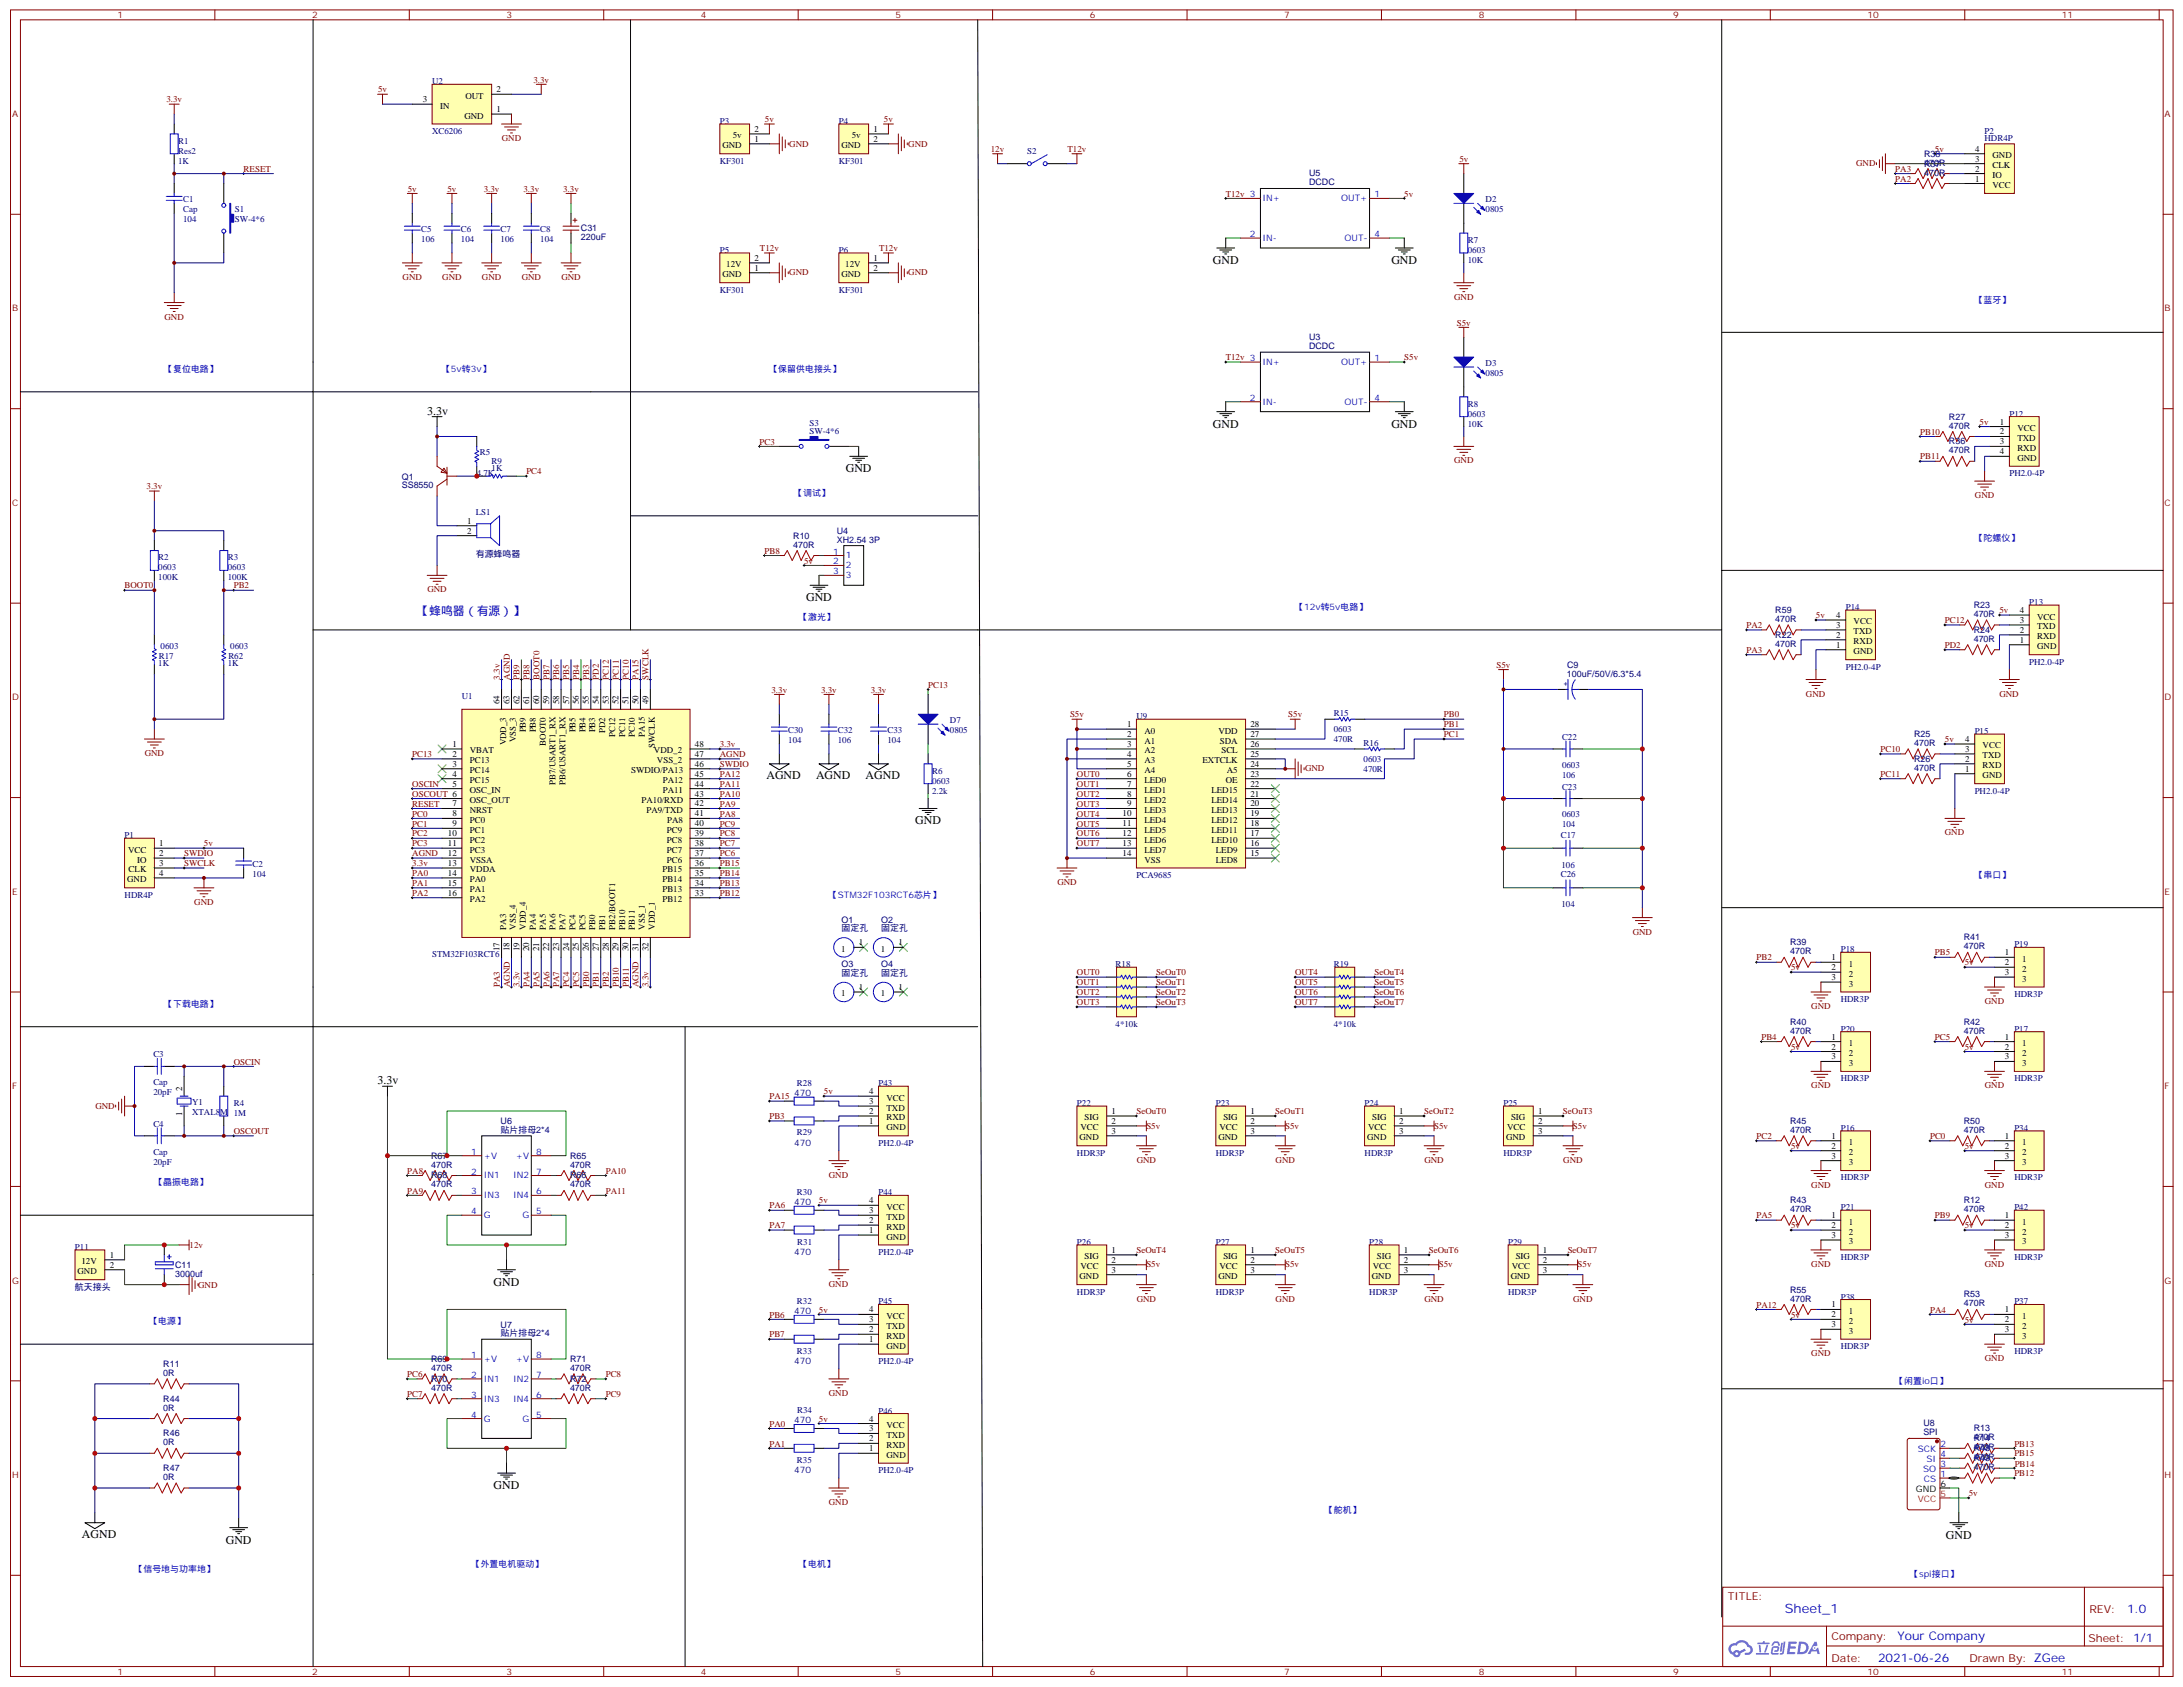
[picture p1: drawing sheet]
<svg xmlns="http://www.w3.org/2000/svg" width="776mm" height="600mm" viewBox="0 0 776 600" stroke-linecap="round" stroke-linejoin="round" font-family="sans-serif">
<defs><g id="words">
<text font-size="4.6" fill="#00f" x="634.7" y="573.5">Sheet_1</text>
<g font-size="4.2">
<text x="431.3" y="93.8">GND</text>
<text x="494.8" y="93.8">GND</text>
<text x="151.9" y="147.5">3.3v</text>
<text x="431.3" y="152">GND</text>
<text x="494.8" y="152">GND</text>
<text x="300.8" y="167.9">GND</text>
<text x="286.7" y="213.8">GND</text>
<text x="272.6" y="276.9">AGND</text>
<text x="290.2" y="276.9">AGND</text>
<text x="307.8" y="276.9">AGND</text>
<text x="325.5" y="293.2">GND</text>
<text x="134.3" y="385.6">3.3v</text>
<text x="175.5" y="457.2">GND</text>
<text x="175.5" y="529.5">GND</text>
<text x="29.1" y="546.8">AGND</text>
<text x="80.3" y="548.9">GND</text>
<text x="692" y="547.2">GND</text>
</g>
<g font-size="4.2" fill="#00f">
<text x="148.4" y="218.7">【蜂鸣器（有源）】</text>
<text x="756.4" y="573.7">1.0</text>
<text x="674.8" y="583.3">Your Company</text>
<text x="667.9" y="591.1">2021-06-26</text>
</g>
<g font-size="3.9" fill="#800">
<text x="614.4" y="569">TITLE:</text>
<text x="743" y="573.7">REV:</text>
<text x="651.3" y="583.2">Company:</text>
<text x="742.7" y="583.8">Sheet: 1/1</text>
<text x="651.3" y="590.9">Date:</text>
<text x="700.3" y="591">Drawn By: ZGee</text>
</g>
<g font-size="3.2" fill="#800">
<text x="41.8" y="6.5">1</text>
<text x="111" y="6.5">2</text>
<text x="180.1" y="6.5">3</text>
<text x="249.3" y="6.5">4</text>
<text x="318.4" y="6.5">5</text>
<text x="387.6" y="6.5">6</text>
<text x="456.7" y="6.5">7</text>
<text x="525.9" y="6.5">8</text>
<text x="595" y="6.5">9</text>
<text x="664.1" y="6.5">10</text>
<text x="733.3" y="6.5">11</text>
<text x="4.3" y="41.6">A</text>
<text x="769.8" y="41.6">A</text>
<text x="4.3" y="110.8">B</text>
<text x="769.8" y="110.8">B</text>
<text x="4.3" y="179.9">C</text>
<text x="769.8" y="179.9">C</text>
<text x="4.3" y="249.1">D</text>
<text x="769.8" y="249.1">D</text>
<text x="4.3" y="318.2">E</text>
<text x="769.8" y="318.2">E</text>
<text x="4.3" y="387.4">F</text>
<text x="769.8" y="387.4">F</text>
<text x="4.3" y="456.5">G</text>
<text x="769.8" y="456.5">G</text>
<text x="4.3" y="525.6">H</text>
<text x="769.8" y="525.6">H</text>
<text x="41.8" y="595.7">1</text>
<text x="111" y="595.7">2</text>
<text x="180.1" y="595.7">3</text>
<text x="249.3" y="595.7">4</text>
<text x="318.4" y="595.7">5</text>
<text x="387.6" y="595.7">6</text>
<text x="456.7" y="595.7">7</text>
<text x="525.9" y="595.7">8</text>
<text x="595" y="595.7">9</text>
<text x="664.1" y="595.7">10</text>
<text x="733.3" y="595.7">11</text>
</g>
<g font-size="3.2" fill="#000080">
<text x="153.7" y="30">U2</text>
<text x="153.7" y="47.6">XC6206</text>
<text x="256" y="44.1">P3</text>
<text x="298.3" y="44.1">P4</text>
<text x="705.7" y="47.5">P2</text>
<text x="63.4" y="51.2">R1</text>
<text x="705.7" y="50.1">HDR4P</text>
<text x="63.4" y="58.2">1K</text>
<text x="63.4" y="54.7">Res2</text>
<text x="256" y="58.2">KF301</text>
<text x="298.3" y="58.2">KF301</text>
<text x="365.3" y="54.7">S2</text>
<text x="684.3" y="58.9">470R</text>
<text x="684.3" y="55.7">R38</text>
<text x="684.3" y="59.3">R37</text>
<text x="465.5" y="65.8">DCDC</text>
<text x="465.5" y="62.5">U5</text>
<text x="684.3" y="62.4">470R</text>
<text x="65.1" y="72">C1</text>
<text x="528.3" y="72">D2</text>
<text x="65.1" y="75.5">Cap</text>
<text x="83.5" y="75.5">S1</text>
<text x="528.3" y="75.5">0805</text>
<text x="65.1" y="79">104</text>
<text x="83.5" y="79">SW-4*6</text>
<text x="149.8" y="82.6">C5</text>
<text x="163.9" y="82.6">C6</text>
<text x="178" y="82.6">C7</text>
<text x="192.1" y="82.6">C8</text>
<text x="206.6" y="82.3">C31</text>
<text x="149.8" y="86.1">106</text>
<text x="163.9" y="86.1">104</text>
<text x="178" y="86.1">106</text>
<text x="192.1" y="86.1">104</text>
<text x="206.6" y="85.4">220uF</text>
<text x="256" y="90">P5</text>
<text x="298.3" y="90">P6</text>
<text x="522" y="86.4">R7</text>
<text x="522" y="90">0603</text>
<text x="522" y="93.5">10K</text>
<text x="256" y="104.1">KF301</text>
<text x="298.3" y="104.1">KF301</text>
<text x="465.5" y="124">DCDC</text>
<text x="465.5" y="120.7">U3</text>
<text x="528.3" y="130.2">D3</text>
<text x="528.3" y="133.7">0805</text>
<text x="522" y="144.6">R8</text>
<text x="522" y="148.2">0603</text>
<text x="693.1" y="149.2">R27</text>
<text x="714.6" y="148.2">P12</text>
<text x="287.9" y="154.2">SW-4*6</text>
<text x="287.9" y="151.5">S3</text>
<text x="522" y="151.7">10K</text>
<text x="693.1" y="152.4">470R</text>
<text x="170.6" y="161.9">R5</text>
<text x="693.1" y="161.2">470R</text>
<text x="693.1" y="158">R36</text>
<text x="174.8" y="167.6">1K</text>
<text x="174.8" y="165">R9</text>
<text x="142.9" y="173.6">SS8550</text>
<text x="142.9" y="170.6">Q1</text>
<text x="169.5" y="169.3">4.7K</text>
<text x="714.6" y="169.3">PH2.0-4P</text>
<text x="169.2" y="183.1">LS1</text>
<text x="282.1" y="191.5">R10</text>
<text x="297.6" y="189.8">U4</text>
<text x="169.2" y="197.9">有源蜂鸣器</text>
<text x="282.1" y="194.7">470R</text>
<text x="297.6" y="193">XH2.54 3P</text>
<text x="56.3" y="199.3">R2</text>
<text x="56.3" y="202.8">0603</text>
<text x="81" y="199.3">R3</text>
<text x="81" y="202.8">0603</text>
<text x="56.3" y="206.4">100K</text>
<text x="81" y="206.4">100K</text>
<text x="721.6" y="215.2">P13</text>
<text x="631.3" y="221.2">470R</text>
<text x="631.3" y="218">R59</text>
<text x="656.4" y="217">P14</text>
<text x="701.9" y="219.4">470R</text>
<text x="701.9" y="216.3">R23</text>
<text x="631.3" y="226.8">R22</text>
<text x="701.9" y="225.1">R24</text>
<text x="57.1" y="230.9">0603</text>
<text x="81.9" y="230.9">0603</text>
<text x="631.3" y="230">470R</text>
<text x="701.9" y="228.2">470R</text>
<text x="56.3" y="237">1K</text>
<text x="56.5" y="234.5">R17</text>
<text x="81" y="237">1K</text>
<text x="81.2" y="234.5">R62</text>
<text x="557.3" y="237.5">C9</text>
<text x="656.4" y="238.1">PH2.0-4P</text>
<text x="721.6" y="236.4">PH2.0-4P</text>
<text x="557.3" y="240.6">100uF/50V/6.3*5.4</text>
<text x="164.3" y="248.7">U1</text>
<text x="337.8" y="257.2">D7</text>
<text x="404.1" y="255.8">U9</text>
<text x="474.3" y="254.7">R15</text>
<text x="280.3" y="260.7">C30</text>
<text x="298" y="260.7">C32</text>
<text x="315.6" y="260.7">C33</text>
<text x="337.8" y="260.7">0805</text>
<text x="474.3" y="263.9">470R</text>
<text x="474.3" y="260.4">0603</text>
<text x="555.5" y="263.2">C22</text>
<text x="680.7" y="262.1">R25</text>
<text x="702.2" y="261.1">P15</text>
<text x="280.3" y="264.2">104</text>
<text x="298" y="264.2">106</text>
<text x="315.6" y="264.2">104</text>
<text x="484.9" y="265.3">R16</text>
<text x="680.7" y="265.3">470R</text>
<text x="331.5" y="275.2">R6</text>
<text x="484.9" y="274.5">470R</text>
<text x="484.9" y="270.9">0603</text>
<text x="555.5" y="273.1">0603</text>
<text x="680.7" y="274.1">470R</text>
<text x="680.7" y="270.9">R26</text>
<text x="331.5" y="278.7">0603</text>
<text x="555.5" y="276.6">106</text>
<text x="555.5" y="280.8">C23</text>
<text x="331.5" y="282.2">2.2k</text>
<text x="702.2" y="282.2">PH2.0-4P</text>
<text x="555.5" y="290.7">0603</text>
<text x="44.3" y="298.1">P1</text>
<text x="555.1" y="297.9">C17</text>
<text x="555.5" y="294.2">104</text>
<text x="89.8" y="308.3">C2</text>
<text x="89.8" y="311.9">104</text>
<text x="555.3" y="308.5">106</text>
<text x="404.1" y="312.2">PCA9685</text>
<text x="555.1" y="312.1">C26</text>
<text x="44.3" y="319.3">HDR4P</text>
<text x="555.3" y="322.6">104</text>
<text x="299.3" y="328.2">O1</text>
<text x="313.4" y="328.2">O2</text>
<text x="299.3" y="331.2">固定孔</text>
<text x="313.4" y="331.2">固定孔</text>
<text x="698.4" y="334.4">R41</text>
<text x="153.7" y="340.4">STM32F103RCT6</text>
<text x="636.6" y="339.4">470R</text>
<text x="636.6" y="336.2">R39</text>
<text x="654.6" y="338.7">P18</text>
<text x="698.4" y="337.6">470R</text>
<text x="716.4" y="336.9">P19</text>
<text x="299.3" y="347.1">固定孔</text>
<text x="299.3" y="344">O3</text>
<text x="313.4" y="347.1">固定孔</text>
<text x="313.4" y="344">O4</text>
<text x="396.7" y="344">R18</text>
<text x="474.3" y="344">R19</text>
<text x="654.6" y="356.3">HDR3P</text>
<text x="716.4" y="354.5">HDR3P</text>
<text x="396.7" y="365.1">4*10k</text>
<text x="474.3" y="365.1">4*10k</text>
<text x="636.6" y="364.4">R40</text>
<text x="698.4" y="364.4">R42</text>
<text x="636.6" y="367.6">470R</text>
<text x="654.6" y="366.9">P20</text>
<text x="698.4" y="367.6">470R</text>
<text x="716.4" y="366.9">P17</text>
<text x="54.5" y="376.1">C3</text>
<text x="54.5" y="389.5">20pF</text>
<text x="54.5" y="385.9">Cap</text>
<text x="282.5" y="389.7">470</text>
<text x="283.4" y="386.1">R28</text>
<text x="312.4" y="386.3">P43</text>
<text x="654.6" y="384.5">HDR3P</text>
<text x="716.4" y="384.5">HDR3P</text>
<text x="68.3" y="393">Y1</text>
<text x="83.1" y="393.3">R4</text>
<text x="383" y="393.3">P22</text>
<text x="432.4" y="393.3">P23</text>
<text x="485.3" y="393.3">P24</text>
<text x="534.7" y="393.3">P25</text>
<text x="54.5" y="400.8">C4</text>
<text x="68.3" y="396.5">XTAL8M 1M</text>
<text x="178" y="399.8">U6</text>
<text x="636.6" y="399.7">R45</text>
<text x="698.4" y="399.7">R50</text>
<text x="178" y="402.9">贴片排母2*4</text>
<text x="282.5" y="407.4">470</text>
<text x="283.4" y="403.7">R29</text>
<text x="312.4" y="407.5">PH2.0-4P</text>
<text x="636.6" y="402.9">470R</text>
<text x="654.6" y="402.2">P16</text>
<text x="698.4" y="402.9">470R</text>
<text x="716.4" y="402.2">P34</text>
<text x="54.5" y="410.6">Cap</text>
<text x="153.3" y="412">R67</text>
<text x="202.7" y="412">R65</text>
<text x="383" y="411">HDR3P</text>
<text x="432.4" y="411">HDR3P</text>
<text x="485.3" y="411">HDR3P</text>
<text x="534.7" y="411">HDR3P</text>
<text x="54.5" y="414.2">20pF</text>
<text x="153.3" y="415.2">470R</text>
<text x="153.3" y="419.1">R68</text>
<text x="202.7" y="415.2">470R</text>
<text x="202.7" y="419.1">R66</text>
<text x="654.6" y="419.8">HDR3P</text>
<text x="716.4" y="419.8">HDR3P</text>
<text x="153.3" y="422.3">470R</text>
<text x="202.7" y="422.3">470R</text>
<text x="283.4" y="424.9">R30</text>
<text x="312.4" y="425.1">P44</text>
<text x="282.5" y="428.5">470</text>
<text x="636.6" y="431.1">470R</text>
<text x="636.6" y="427.9">R43</text>
<text x="654.6" y="430.4">P21</text>
<text x="698.4" y="431.1">470R</text>
<text x="698.4" y="427.9">R12</text>
<text x="716.4" y="430.4">P42</text>
<text x="283.5" y="442.6">R31</text>
<text x="383" y="442.7">P26</text>
<text x="432.4" y="442.7">P27</text>
<text x="486.9" y="442.7">P28</text>
<text x="536.3" y="442.7">P29</text>
<text x="26.7" y="444.5">P11</text>
<text x="282.5" y="446.2">470</text>
<text x="312.4" y="446.3">PH2.0-4P</text>
<text x="654.6" y="448">HDR3P</text>
<text x="716.4" y="448">HDR3P</text>
<text x="62.3" y="454.1">3000uf</text>
<text x="62.3" y="450.9">C11</text>
<text x="26.7" y="458.6">航天接头</text>
<text x="383" y="460.4">HDR3P</text>
<text x="432.4" y="460.4">HDR3P</text>
<text x="486.9" y="460.4">HDR3P</text>
<text x="536.3" y="460.4">HDR3P</text>
<text x="636.6" y="459.6">R55</text>
<text x="698.4" y="461.4">R53</text>
<text x="282.5" y="467.3">470</text>
<text x="283.4" y="463.7">R32</text>
<text x="312.4" y="463.9">P45</text>
<text x="636.6" y="462.8">470R</text>
<text x="654.6" y="462.1">P38</text>
<text x="698.4" y="464.6">470R</text>
<text x="716.4" y="463.9">P37</text>
<text x="178" y="472.1">U7</text>
<text x="178" y="475.2">贴片排母2*4</text>
<text x="654.6" y="479.8">HDR3P</text>
<text x="153.3" y="484.3">R69</text>
<text x="202.7" y="484.3">R71</text>
<text x="282.5" y="485">470</text>
<text x="283.4" y="481.4">R33</text>
<text x="312.4" y="485.1">PH2.0-4P</text>
<text x="716.4" y="481.5">HDR3P</text>
<text x="58.1" y="489.3">0R</text>
<text x="58.1" y="486.1">R11</text>
<text x="153.3" y="487.5">470R</text>
<text x="153.3" y="491.4">R70</text>
<text x="202.7" y="487.5">470R</text>
<text x="202.7" y="491.4">R72</text>
<text x="153.3" y="494.6">470R</text>
<text x="202.7" y="494.6">470R</text>
<text x="58.1" y="501.6">0R</text>
<text x="58.1" y="498.5">R44</text>
<text x="283.5" y="502.6">R34</text>
<text x="312.4" y="502.7">P46</text>
<text x="282.5" y="506.1">470</text>
<text x="684" y="507.3">U8</text>
<text x="701.9" y="509">R13</text>
<text x="58.1" y="514">0R</text>
<text x="58.1" y="510.8">R46</text>
<text x="684" y="510.5">SPI</text>
<text x="701.9" y="512.2">470R</text>
<text x="701.9" y="515.8">470R</text>
<text x="701.9" y="512.6">R14</text>
<text x="283.4" y="520.2">R35</text>
<text x="701.9" y="519.3">470R</text>
<text x="701.9" y="516.1">R48</text>
<text x="701.9" y="519.6">R49</text>
<text x="58.1" y="526.3">0R</text>
<text x="58.1" y="523.2">R47</text>
<text x="282.5" y="523.8">470</text>
<text x="312.4" y="523.9">PH2.0-4P</text>
<text x="701.9" y="522.8">470R</text>
</g>
<g font-size="3.2" fill="#800000">
<text x="189.7" y="29.4">3.3v</text>
<text x="134.4" y="32.9">5v</text>
<text x="59.2" y="36.4">3.3v</text>
<text x="272" y="43.5">5v</text>
<text x="314.4" y="43.5">5v</text>
<text x="178.5" y="50.2">GND</text>
<text x="280.7" y="52.1">GND</text>
<text x="323" y="52.1">GND</text>
<text x="352.4" y="54">12v</text>
<text x="379.6" y="54">T12v</text>
<text x="519" y="57.6">5v</text>
<text x="660.1" y="59.2">GND</text>
<text x="688.1" y="54">5v</text>
<text x="86.6" y="61.1">RESET</text>
<text x="674" y="61.1">PA3</text>
<text x="674" y="64.6">PA2</text>
<text x="145" y="68.2">5v</text>
<text x="159.1" y="68.2">5v</text>
<text x="172.1" y="68.2">3.3v</text>
<text x="186.2" y="68.2">3.3v</text>
<text x="200.3" y="68.2">3.3v</text>
<text x="435.9" y="69.9">T12v 3</text>
<text x="499.4" y="69.9">5v</text>
<text x="270.3" y="89.3">T12v</text>
<text x="312.6" y="89.3">T12v</text>
<text x="143.2" y="99.6">GND</text>
<text x="157.3" y="99.6">GND</text>
<text x="171.4" y="99.6">GND</text>
<text x="185.5" y="99.6">GND</text>
<text x="199.6" y="99.6">GND</text>
<text x="280.7" y="98">GND</text>
<text x="323" y="98">GND</text>
<text x="517.1" y="106.6">GND</text>
<text x="58.5" y="113.7">GND</text>
<text x="518.1" y="115.8">S5v</text>
<text x="435.9" y="128.1">T12v 3</text>
<text x="499.4" y="128.1">S5v</text>
<text x="682.8" y="154.6">PB10</text>
<text x="704" y="151.1">5v</text>
<text x="270.1" y="158.1">PC3</text>
<text x="517.1" y="164.8">GND</text>
<text x="682.8" y="163.4">PB11</text>
<text x="52.1" y="174">3.3v</text>
<text x="187.2" y="168.7">PC4</text>
<text x="702.3" y="177.2">GND</text>
<text x="271.9" y="196.9">PB8</text>
<text x="286" y="200.4">5v</text>
<text x="44.3" y="209.3">BOOT0</text>
<text x="83.1" y="209.3">PB2</text>
<text x="152" y="210.7">GND</text>
<text x="645.8" y="219.9">5v</text>
<text x="691.7" y="221.6">PC12</text>
<text x="711.1" y="218.1">5v</text>
<text x="621.1" y="223.4">PA2</text>
<text x="621.1" y="232.2">PA3</text>
<text x="691.7" y="230.4">PD2</text>
<text x="532.2" y="237.5">S5v</text>
<text x="177.7" y="241.7" transform="rotate(-90 177.7 241.7)">3.3v</text>
<text x="181.3" y="241.7" transform="rotate(-90 181.3 241.7)">AGND</text>
<text x="184.8" y="241.7" transform="rotate(-90 184.8 241.7)">PB9</text>
<text x="188.3" y="241.7" transform="rotate(-90 188.3 241.7)">PB8</text>
<text x="191.8" y="241.7" transform="rotate(-90 191.8 241.7)">BOOT0</text>
<text x="195.4" y="241.7" transform="rotate(-90 195.4 241.7)">PB7</text>
<text x="198.9" y="241.7" transform="rotate(-90 198.9 241.7)">PB6</text>
<text x="202.4" y="241.7" transform="rotate(-90 202.4 241.7)">PB5</text>
<text x="206" y="241.7" transform="rotate(-90 206 241.7)">PB4</text>
<text x="209.5" y="241.7" transform="rotate(-90 209.5 241.7)">PB3</text>
<text x="213" y="241.7" transform="rotate(-90 213 241.7)">PD2</text>
<text x="216.5" y="241.7" transform="rotate(-90 216.5 241.7)">PC12</text>
<text x="220.1" y="241.7" transform="rotate(-90 220.1 241.7)">PC11</text>
<text x="223.6" y="241.7" transform="rotate(-90 223.6 241.7)">PC10</text>
<text x="227.1" y="241.7" transform="rotate(-90 227.1 241.7)">PA15</text>
<text x="230.6" y="241.7" transform="rotate(-90 230.6 241.7)">SWCLK</text>
<text x="330" y="244.5">PC13</text>
<text x="274.4" y="246.3">3.3v</text>
<text x="292" y="246.3">3.3v</text>
<text x="309.6" y="246.3">3.3v</text>
<text x="642.3" y="247.7">GND</text>
<text x="711" y="247.8">GND</text>
<text x="380.5" y="255.1">S5v</text>
<text x="458.1" y="255.1">S5v</text>
<text x="513.5" y="255.1">PB0</text>
<text x="513.5" y="258.7">PB1</text>
<text x="513.5" y="262.2">PC1</text>
<text x="691.7" y="263.9">5v</text>
<text x="51.5" y="268.9">GND</text>
<text x="146.6" y="269.2">PC13</text>
<text x="256" y="269.2">AGND</text>
<text x="256" y="265.7">3.3v</text>
<text x="668.7" y="267.5">PC10</text>
<text x="256" y="272.8">SWDIO</text>
<text x="464.1" y="274.4">GND</text>
<text x="146.6" y="279.8">OSCIN</text>
<text x="256" y="279.8">PA11</text>
<text x="256" y="276.3">PA12</text>
<text x="383" y="276.3">OUT0</text>
<text x="383" y="279.8">OUT1</text>
<text x="668.7" y="276.3">PC11</text>
<text x="146.6" y="283.4">OSCOUT 6</text>
<text x="146.6" y="286.9">RESET</text>
<text x="256" y="286.9">PA9</text>
<text x="256" y="283.4">PA10</text>
<text x="383" y="283.4">OUT2</text>
<text x="383" y="286.9">OUT3</text>
<text x="146.6" y="290.4">PC0</text>
<text x="146.6" y="293.9">PC1</text>
<text x="256" y="293.9">PC9</text>
<text x="256" y="290.4">PA8</text>
<text x="383" y="290.4">OUT4</text>
<text x="383" y="293.9">OUT5</text>
<text x="146.6" y="297.5">PC2</text>
<text x="256" y="297.5">PC8</text>
<text x="383" y="297.5">OUT6</text>
<text x="691.6" y="297.1">GND</text>
<text x="65.5" y="304.5">SWDIO</text>
<text x="72.5" y="301">5v</text>
<text x="146.6" y="301">PC3</text>
<text x="146.6" y="304.5">AGND</text>
<text x="256" y="304.5">PC6</text>
<text x="256" y="301">PC7</text>
<text x="383" y="301">OUT7</text>
<text x="65.5" y="308">SWCLK</text>
<text x="146.6" y="308">3.3v</text>
<text x="146.6" y="311.6">PA0</text>
<text x="256" y="311.6">PB14</text>
<text x="256" y="308">PB15</text>
<text x="146.6" y="315.1">PA1</text>
<text x="256" y="315.1">PB13</text>
<text x="376" y="314.7">GND</text>
<text x="69.1" y="321.8">GND</text>
<text x="146.6" y="318.6">PA2</text>
<text x="256" y="318.6">PB12</text>
<text x="580.6" y="332.4">GND</text>
<text x="624.6" y="341.6">PB2</text>
<text x="688.1" y="339.8">PB5</text>
<text x="383" y="346.9">OUT0</text>
<text x="411.2" y="346.9">SeOuT0</text>
<text x="460.6" y="346.9">OUT4</text>
<text x="488.8" y="346.9">SeOuT4</text>
<text x="637" y="345.1">5v</text>
<text x="698.7" y="343.3">5v</text>
<text x="177.7" y="351" transform="rotate(-90 177.7 351)">PA3</text>
<text x="181.3" y="351" transform="rotate(-90 181.3 351)">AGND</text>
<text x="184.8" y="351" transform="rotate(-90 184.8 351)">3.3v</text>
<text x="188.3" y="351" transform="rotate(-90 188.3 351)">PA4</text>
<text x="191.8" y="351" transform="rotate(-90 191.8 351)">PA5</text>
<text x="195.4" y="351" transform="rotate(-90 195.4 351)">PA6</text>
<text x="198.9" y="351" transform="rotate(-90 198.9 351)">PA7</text>
<text x="202.4" y="351" transform="rotate(-90 202.4 351)">PC4</text>
<text x="206" y="351" transform="rotate(-90 206 351)">PC5</text>
<text x="209.5" y="351" transform="rotate(-90 209.5 351)">PB0</text>
<text x="213" y="351" transform="rotate(-90 213 351)">PB1</text>
<text x="216.5" y="351" transform="rotate(-90 216.5 351)">PB2</text>
<text x="220.1" y="351" transform="rotate(-90 220.1 351)">PB10</text>
<text x="223.6" y="351" transform="rotate(-90 223.6 351)">PB11</text>
<text x="227.1" y="351" transform="rotate(-90 227.1 351)">AGND</text>
<text x="230.6" y="351" transform="rotate(-90 230.6 351)">3.3v</text>
<text x="383" y="350.4">OUT1</text>
<text x="383" y="353.9">OUT2</text>
<text x="411.2" y="350.4">SeOuT1</text>
<text x="411.2" y="353.9">SeOuT2</text>
<text x="460.6" y="350.4">OUT5</text>
<text x="460.6" y="353.9">OUT6</text>
<text x="488.8" y="350.4">SeOuT5</text>
<text x="488.8" y="353.9">SeOuT6</text>
<text x="383" y="357.4">OUT3</text>
<text x="411.2" y="357.4">SeOuT3</text>
<text x="460.6" y="357.4">OUT7</text>
<text x="488.8" y="357.4">SeOuT7</text>
<text x="644.1" y="358.8">GND</text>
<text x="705.9" y="357.1">GND</text>
<text x="626.4" y="369.8">PB4</text>
<text x="688.1" y="369.8">PC5</text>
<text x="637" y="373.3">5v</text>
<text x="698.7" y="373.3">5v</text>
<text x="83.1" y="378.6">OSCIN</text>
<text x="293" y="389.2">5v</text>
<text x="644.1" y="387.1">GND</text>
<text x="705.9" y="387.1">GND</text>
<text x="33.9" y="394.3">GND</text>
<text x="273.6" y="390.9">PA15</text>
<text x="273.6" y="398">PB3</text>
<text x="404.1" y="396.2">SeOuT0</text>
<text x="407.7" y="401.4">S5v</text>
<text x="453.5" y="396.2">SeOuT1</text>
<text x="457.1" y="401.4">S5v</text>
<text x="506.4" y="396.2">SeOuT2</text>
<text x="510" y="401.4">S5v</text>
<text x="555.8" y="396.2">SeOuT3</text>
<text x="559.4" y="401.4">S5v</text>
<text x="83.1" y="403.3">OSCOUT</text>
<text x="624.6" y="405.1">PC2</text>
<text x="686.4" y="405.1">PC0</text>
<text x="404.2" y="413.5">GND</text>
<text x="453.6" y="413.5">GND</text>
<text x="506.5" y="413.5">GND</text>
<text x="555.9" y="413.5">GND</text>
<text x="637" y="408.6">5v</text>
<text x="698.7" y="408.6">5v</text>
<text x="144.9" y="417.4">PA8</text>
<text x="215.4" y="417.4">PA10</text>
<text x="294.8" y="418.8">GND</text>
<text x="144.9" y="424.5">PA9</text>
<text x="215.4" y="424.5">PA11</text>
<text x="644.1" y="422.3">GND</text>
<text x="705.9" y="422.3">GND</text>
<text x="273.6" y="429.8">PA6</text>
<text x="291.3" y="428">5v</text>
<text x="273.6" y="436.8">PA7</text>
<text x="624.6" y="433.3">PA5</text>
<text x="637" y="436.8">5v</text>
<text x="688.1" y="433.3">PB9</text>
<text x="698.7" y="436.8">5v</text>
<text x="67.4" y="443.8">12v</text>
<text x="404.1" y="445.6">SeOuT4</text>
<text x="453.5" y="445.6">SeOuT5</text>
<text x="508.1" y="445.6">SeOuT6</text>
<text x="557.5" y="445.6">SeOuT7</text>
<text x="407.7" y="450.7">S5v</text>
<text x="457.1" y="450.7">S5v</text>
<text x="511.6" y="450.7">S5v</text>
<text x="561" y="450.7">S5v</text>
<text x="644.1" y="450.6">GND</text>
<text x="705.9" y="450.6">GND</text>
<text x="70.5" y="457.9">GND</text>
<text x="294.8" y="457.6">GND</text>
<text x="291.3" y="466.8">5v</text>
<text x="404.2" y="462.9">GND</text>
<text x="453.6" y="462.9">GND</text>
<text x="506.5" y="462.9">GND</text>
<text x="559.5" y="462.9">GND</text>
<text x="624.6" y="465">PA12</text>
<text x="686.4" y="466.8">PA4</text>
<text x="273.6" y="468.6">PB6</text>
<text x="637" y="468.6">5v</text>
<text x="698.7" y="470.3">5v</text>
<text x="273.6" y="475.6">PB7</text>
<text x="644.1" y="482.3">GND</text>
<text x="705.9" y="484.1">GND</text>
<text x="144.9" y="489.7">PC6</text>
<text x="215.4" y="489.7">PC8</text>
<text x="144.9" y="496.8">PC7</text>
<text x="215.4" y="496.8">PC9</text>
<text x="294.8" y="496.5">GND</text>
<text x="273.6" y="507.4">PA0</text>
<text x="291.3" y="505.6">5v</text>
<text x="273.6" y="514.4">PA1</text>
<text x="716.4" y="514.4">PB13</text>
<text x="716.4" y="517.9">PB15</text>
<text x="716.5" y="521.6">PB14</text>
<text x="716.4" y="525">PB12</text>
<text x="700.1" y="532.1">5v</text>
<text x="294.8" y="535.3">GND</text>
</g>
<g font-size="3.2">
<text x="165.5" y="35.1">OUT</text>
<text x="176.6" y="32.8">2</text>
<text x="150.3" y="36.3">3</text>
<text x="156.5" y="38.6">IN</text>
<text x="176.6" y="39.9">1</text>
<text x="165.2" y="42.2">GND</text>
<text x="268.3" y="46.9">2</text>
<text x="310.7" y="46.9">1</text>
<text x="256.9" y="52.7">GND</text>
<text x="260.6" y="49.2">5v</text>
<text x="268.3" y="50.4">1</text>
<text x="299.2" y="52.7">GND</text>
<text x="302.9" y="49.2">5v</text>
<text x="310.7" y="50.4">2</text>
<text x="702.4" y="54">4</text>
<text x="702.4" y="57.5">3</text>
<text x="708.6" y="59.8">CLK</text>
<text x="708.6" y="56.3">GND</text>
<text x="702.4" y="64.6">1</text>
<text x="702.4" y="61">2</text>
<text x="708.6" y="63.3">IO</text>
<text x="708.6" y="66.9">VCC</text>
<text x="258.3" y="95.1">12V</text>
<text x="268.3" y="92.8">2</text>
<text x="300.6" y="95.1">12V</text>
<text x="310.7" y="92.8">1</text>
<text x="256.9" y="98.6">GND</text>
<text x="268.3" y="96.3">1</text>
<text x="299.2" y="98.6">GND</text>
<text x="310.7" y="96.3">2</text>
<text x="711.2" y="151">1</text>
<text x="711.2" y="154.5">2</text>
<text x="717.4" y="153.3">VCC</text>
<text x="711.2" y="158">3</text>
<text x="711.2" y="161.6">4</text>
<text x="717.4" y="156.8">TXD</text>
<text x="717.4" y="160.3">RXD</text>
<text x="717.4" y="163.9">GND</text>
<text x="166.2" y="186.3">1</text>
<text x="166.2" y="189.8">2</text>
<text x="653" y="219.8">4</text>
<text x="718.3" y="218">4</text>
<text x="718.3" y="221.5">3</text>
<text x="724.5" y="220.3">VCC</text>
<text x="653" y="223.3">3</text>
<text x="653" y="226.8">2</text>
<text x="659.2" y="222.1">VCC</text>
<text x="659.2" y="225.6">TXD</text>
<text x="718.3" y="225.1">2</text>
<text x="724.5" y="223.8">TXD</text>
<text x="724.5" y="227.4">RXD</text>
<text x="653" y="230.4">1</text>
<text x="659.2" y="229.1">RXD</text>
<text x="659.2" y="232.7">GND</text>
<text x="718.3" y="228.6">1</text>
<text x="724.5" y="230.9">GND</text>
<text x="177.7" y="250.5" transform="rotate(-90 177.7 250.5)">64</text>
<text x="181.2" y="250.5" transform="rotate(-90 181.2 250.5)">63</text>
<text x="184.7" y="250.5" transform="rotate(-90 184.7 250.5)">62</text>
<text x="188.2" y="250.5" transform="rotate(-90 188.2 250.5)">61</text>
<text x="191.8" y="250.5" transform="rotate(-90 191.8 250.5)">60</text>
<text x="195.3" y="250.5" transform="rotate(-90 195.3 250.5)">59</text>
<text x="198.8" y="250.5" transform="rotate(-90 198.8 250.5)">58</text>
<text x="202.4" y="250.5" transform="rotate(-90 202.4 250.5)">57</text>
<text x="205.9" y="250.5" transform="rotate(-90 205.9 250.5)">56</text>
<text x="209.4" y="250.5" transform="rotate(-90 209.4 250.5)">55</text>
<text x="212.9" y="250.5" transform="rotate(-90 212.9 250.5)">54</text>
<text x="216.5" y="250.5" transform="rotate(-90 216.5 250.5)">53</text>
<text x="220" y="250.5" transform="rotate(-90 220 250.5)">52</text>
<text x="223.5" y="250.5" transform="rotate(-90 223.5 250.5)">51</text>
<text x="227" y="250.5" transform="rotate(-90 227 250.5)">50</text>
<text x="230.6" y="250.5" transform="rotate(-90 230.6 250.5)">49</text>
<text x="187" y="260.5" transform="rotate(-90 187 260.5)">PB9</text>
<text x="190.5" y="260.5" transform="rotate(-90 190.5 260.5)">PB8</text>
<text x="204.6" y="260.5" transform="rotate(-90 204.6 260.5)">PB5</text>
<text x="208.2" y="260.5" transform="rotate(-90 208.2 260.5)">PB4</text>
<text x="211.7" y="260.5" transform="rotate(-90 211.7 260.5)">PB3</text>
<text x="215.2" y="260.7" transform="rotate(-90 215.2 260.7)">PD2</text>
<text x="218.8" y="262.1" transform="rotate(-90 218.8 262.1)">PC12</text>
<text x="222.3" y="262.1" transform="rotate(-90 222.3 262.1)">PC11</text>
<text x="225.8" y="262.1" transform="rotate(-90 225.8 262.1)">PC10</text>
<text x="229.3" y="261.9" transform="rotate(-90 229.3 261.9)">PA15</text>
<text x="400.8" y="258.6">1</text>
<text x="400.8" y="262.1">2</text>
<text x="407" y="260.9">A0</text>
<text x="433.3" y="260.9">VDD</text>
<text x="444.7" y="262.1">27</text>
<text x="444.7" y="258.6">28</text>
<text x="698.9" y="263.9">4</text>
<text x="160.9" y="265.6">1</text>
<text x="160.9" y="269.2">2</text>
<text x="167.1" y="267.9">VBAT</text>
<text x="180" y="265.1" transform="rotate(-90 180 265.1)">VDD_3</text>
<text x="183.5" y="264" transform="rotate(-90 183.5 264)">VSS_3</text>
<text x="194.1" y="265.3" transform="rotate(-90 194.1 265.3)">BOOT0</text>
<text x="232.5" y="267.9">VDD_2</text>
<text x="232.9" y="266.1" transform="rotate(-90 232.9 266.1)">SWCLK</text>
<text x="247.2" y="269.2">47</text>
<text x="247.2" y="265.6">48</text>
<text x="400.8" y="265.6">3</text>
<text x="400.8" y="269.2">4</text>
<text x="407" y="264.4">A1</text>
<text x="407" y="267.9">A2</text>
<text x="433.8" y="264.4">SDA</text>
<text x="434.3" y="267.9">SCL</text>
<text x="444.7" y="269.2">25</text>
<text x="444.7" y="265.6">26</text>
<text x="698.9" y="267.4">3</text>
<text x="705.1" y="266.2">VCC</text>
<text x="705.1" y="269.7">TXD</text>
<text x="160.9" y="272.7">3</text>
<text x="167.1" y="271.5">PC13</text>
<text x="167.1" y="275">PC14</text>
<text x="224.4" y="275">SWDIO/PA13</text>
<text x="233.6" y="271.5">VSS_2</text>
<text x="247.2" y="272.7">46</text>
<text x="400.8" y="272.7">5</text>
<text x="407" y="271.5">A3</text>
<text x="407" y="275">A4</text>
<text x="427.6" y="271.5">EXTCLK</text>
<text x="436.3" y="275">A5</text>
<text x="444.7" y="272.7">24</text>
<text x="698.9" y="270.9">2</text>
<text x="698.9" y="274.5">1</text>
<text x="705.1" y="273.2">RXD</text>
<text x="160.9" y="276.2">4</text>
<text x="160.9" y="279.8">5</text>
<text x="167.1" y="278.5">PC15</text>
<text x="197.6" y="279.3" transform="rotate(-90 197.6 279.3)">PB7/USART1_RX</text>
<text x="201.1" y="279.3" transform="rotate(-90 201.1 279.3)">PB6/USART1_RX</text>
<text x="235.7" y="278.5">PA12</text>
<text x="247.2" y="279.8">44</text>
<text x="247.2" y="276.2">45</text>
<text x="400.8" y="276.2">6</text>
<text x="400.8" y="279.8">7</text>
<text x="407" y="278.5">LED0</text>
<text x="435.9" y="278.5">OE</text>
<text x="444.7" y="279.8">22</text>
<text x="444.7" y="276.2">23</text>
<text x="705.1" y="276.8">GND</text>
<text x="160.9" y="286.8">7</text>
<text x="167.1" y="282">OSC_IN</text>
<text x="167.1" y="285.6">OSC_OUT</text>
<text x="228.1" y="285.6">PA10/RXD</text>
<text x="235.7" y="282">PA11</text>
<text x="247.2" y="286.8">42</text>
<text x="247.2" y="283.3">43</text>
<text x="400.8" y="283.3">8</text>
<text x="400.8" y="286.8">9</text>
<text x="407" y="282">LED1</text>
<text x="407" y="285.6">LED2</text>
<text x="430.8" y="285.6">LED14</text>
<text x="430.8" y="282">LED15</text>
<text x="444.7" y="286.8">20</text>
<text x="444.7" y="283.3">21</text>
<text x="160.9" y="290.3">8</text>
<text x="160.9" y="293.9">9</text>
<text x="167.1" y="289.1">NRST</text>
<text x="167.1" y="292.6">PC0</text>
<text x="229.9" y="289.1">PA9/TXD</text>
<text x="237.3" y="292.6">PA8</text>
<text x="247.2" y="293.9">40</text>
<text x="247.2" y="290.3">41</text>
<text x="399.2" y="290.3">10</text>
<text x="399.2" y="293.9">11</text>
<text x="407" y="289.1">LED3</text>
<text x="407" y="292.6">LED4</text>
<text x="430.8" y="292.6">LED12</text>
<text x="430.8" y="289.1">LED13</text>
<text x="444.7" y="293.9">18</text>
<text x="444.7" y="290.3">19</text>
<text x="159.3" y="297.4">10</text>
<text x="167.1" y="296.2">PC1</text>
<text x="167.1" y="299.7">PC2</text>
<text x="237.1" y="299.7">PC8</text>
<text x="237.1" y="296.2">PC9</text>
<text x="247.2" y="297.4">39</text>
<text x="399.2" y="297.4">12</text>
<text x="407" y="296.2">LED5</text>
<text x="407" y="299.7">LED6</text>
<text x="430.8" y="299.7">LED10</text>
<text x="430.8" y="296.2">LED11</text>
<text x="444.7" y="297.4">17</text>
<text x="45.6" y="303.2">VCC</text>
<text x="56.7" y="300.9">1</text>
<text x="56.7" y="304.4">2</text>
<text x="159.3" y="300.9">11</text>
<text x="159.3" y="304.4">12</text>
<text x="167.1" y="303.2">PC3</text>
<text x="237.1" y="303.2">PC7</text>
<text x="247.2" y="304.4">37</text>
<text x="247.2" y="300.9">38</text>
<text x="399.2" y="300.9">13</text>
<text x="399.2" y="304.4">14</text>
<text x="407" y="303.2">LED7</text>
<text x="432.4" y="303.2">LED9</text>
<text x="444.7" y="304.4">15</text>
<text x="444.7" y="300.9">16</text>
<text x="45.8" y="310.3">CLK</text>
<text x="48.7" y="306.7">IO</text>
<text x="56.7" y="308">3</text>
<text x="56.7" y="311.5">4</text>
<text x="159.3" y="308">13</text>
<text x="159.3" y="311.5">14</text>
<text x="167.1" y="306.7">VSSA</text>
<text x="167.1" y="310.3">VDDA</text>
<text x="235.6" y="310.3">PB15</text>
<text x="237.1" y="306.7">PC6</text>
<text x="247.2" y="311.5">35</text>
<text x="247.2" y="308">36</text>
<text x="407" y="306.7">VSS</text>
<text x="432.4" y="306.7">LED8</text>
<text x="45.2" y="313.8">GND</text>
<text x="159.3" y="315">15</text>
<text x="167.1" y="313.8">PA0</text>
<text x="167.1" y="317.3">PA1</text>
<text x="235.6" y="317.3">PB13</text>
<text x="235.6" y="313.8">PB14</text>
<text x="247.2" y="315">34</text>
<text x="159.3" y="318.6">16</text>
<text x="167.1" y="320.9">PA2</text>
<text x="235.6" y="320.9">PB12</text>
<text x="247.2" y="318.6">33</text>
<text x="180" y="330.6" transform="rotate(-90 180 330.6)">PA3</text>
<text x="183.5" y="330.6" transform="rotate(-90 183.5 330.6)">VSS_4</text>
<text x="187" y="330.6" transform="rotate(-90 187 330.6)">VDD_4</text>
<text x="190.5" y="330.6" transform="rotate(-90 190.5 330.6)">PA4</text>
<text x="194.1" y="330.6" transform="rotate(-90 194.1 330.6)">PA5</text>
<text x="197.6" y="330.6" transform="rotate(-90 197.6 330.6)">PA6</text>
<text x="201.1" y="330.6" transform="rotate(-90 201.1 330.6)">PA7</text>
<text x="204.6" y="330.6" transform="rotate(-90 204.6 330.6)">PC4</text>
<text x="208.2" y="330.6" transform="rotate(-90 208.2 330.6)">PC5</text>
<text x="211.7" y="330.6" transform="rotate(-90 211.7 330.6)">PB0</text>
<text x="215.2" y="330.6" transform="rotate(-90 215.2 330.6)">PB1</text>
<text x="218.8" y="330.6" transform="rotate(-90 218.8 330.6)">PB2/BOOT1</text>
<text x="222.3" y="330.6" transform="rotate(-90 222.3 330.6)">PB10</text>
<text x="225.8" y="330.6" transform="rotate(-90 225.8 330.6)">PB11</text>
<text x="229.3" y="330.6" transform="rotate(-90 229.3 330.6)">VSS_1</text>
<text x="232.9" y="330.6" transform="rotate(-90 232.9 330.6)">VDD_1</text>
<text x="177.7" y="338.3" transform="rotate(-90 177.7 338.3)">17</text>
<text x="181.2" y="338.3" transform="rotate(-90 181.2 338.3)">18</text>
<text x="184.7" y="338.3" transform="rotate(-90 184.7 338.3)">19</text>
<text x="188.2" y="338.3" transform="rotate(-90 188.2 338.3)">20</text>
<text x="191.8" y="338.3" transform="rotate(-90 191.8 338.3)">21</text>
<text x="195.3" y="338.3" transform="rotate(-90 195.3 338.3)">22</text>
<text x="198.8" y="338.3" transform="rotate(-90 198.8 338.3)">23</text>
<text x="202.4" y="338.3" transform="rotate(-90 202.4 338.3)">24</text>
<text x="205.9" y="338.3" transform="rotate(-90 205.9 338.3)">25</text>
<text x="209.4" y="338.3" transform="rotate(-90 209.4 338.3)">26</text>
<text x="212.9" y="338.3" transform="rotate(-90 212.9 338.3)">27</text>
<text x="216.5" y="338.3" transform="rotate(-90 216.5 338.3)">28</text>
<text x="220" y="338.3" transform="rotate(-90 220 338.3)">29</text>
<text x="223.5" y="338.3" transform="rotate(-90 223.5 338.3)">30</text>
<text x="227" y="338.3" transform="rotate(-90 227 338.3)">31</text>
<text x="230.6" y="338.3" transform="rotate(-90 230.6 338.3)">32</text>
<text x="299.2" y="338.5">1</text>
<text x="305.4" y="336.2">1</text>
<text x="313.3" y="338.5">1</text>
<text x="319.5" y="336.2">1</text>
<text x="651.3" y="341.5">1</text>
<text x="713" y="339.7">1</text>
<text x="651.3" y="345">2</text>
<text x="657.4" y="343.8">1</text>
<text x="657.4" y="347.3">2</text>
<text x="713" y="343.3">2</text>
<text x="713" y="346.8">3</text>
<text x="719.2" y="342">1</text>
<text x="719.2" y="345.5">2</text>
<text x="305.4" y="352.1">1</text>
<text x="319.5" y="352.1">1</text>
<text x="651.3" y="348.5">3</text>
<text x="657.4" y="350.8">3</text>
<text x="719.2" y="349.1">3</text>
<text x="299.2" y="354.4">1</text>
<text x="313.3" y="354.4">1</text>
<text x="651.3" y="369.7">1</text>
<text x="713" y="369.7">1</text>
<text x="651.3" y="373.2">2</text>
<text x="651.3" y="376.8">3</text>
<text x="657.4" y="372">1</text>
<text x="657.4" y="375.5">2</text>
<text x="713" y="373.2">2</text>
<text x="713" y="376.8">3</text>
<text x="719.2" y="372">1</text>
<text x="719.2" y="375.5">2</text>
<text x="657.4" y="379.1">3</text>
<text x="719.2" y="379.1">3</text>
<text x="64.8" y="388.1" transform="rotate(-90 64.8 388.1)">2</text>
<text x="309.1" y="389.1">4</text>
<text x="309.1" y="392.6">3</text>
<text x="315.2" y="391.4">VCC</text>
<text x="315.2" y="394.9">TXD</text>
<text x="64.8" y="396.7" transform="rotate(-90 64.8 396.7)">1</text>
<text x="309.1" y="396.2">2</text>
<text x="309.1" y="399.7">1</text>
<text x="315.2" y="398.5">RXD</text>
<text x="315.2" y="402">GND</text>
<text x="384.3" y="402">VCC</text>
<text x="385.7" y="398.5">SIG</text>
<text x="395.3" y="396.2">1</text>
<text x="395.3" y="399.7">2</text>
<text x="433.6" y="402">VCC</text>
<text x="435" y="398.5">SIG</text>
<text x="444.7" y="396.2">1</text>
<text x="444.7" y="399.7">2</text>
<text x="486.6" y="402">VCC</text>
<text x="488" y="398.5">SIG</text>
<text x="497.6" y="396.2">1</text>
<text x="497.6" y="399.7">2</text>
<text x="536" y="402">VCC</text>
<text x="537.4" y="398.5">SIG</text>
<text x="547" y="396.2">1</text>
<text x="547" y="399.7">2</text>
<text x="383.9" y="405.5">GND</text>
<text x="395.3" y="403.2">3</text>
<text x="433.3" y="405.5">GND</text>
<text x="444.7" y="403.2">3</text>
<text x="486.2" y="405.5">GND</text>
<text x="497.6" y="403.2">3</text>
<text x="535.6" y="405.5">GND</text>
<text x="547" y="403.2">3</text>
<text x="651.3" y="405">1</text>
<text x="657.4" y="407.3">1</text>
<text x="713" y="405">1</text>
<text x="719.2" y="407.3">1</text>
<text x="651.3" y="408.5">2</text>
<text x="651.3" y="412">3</text>
<text x="657.4" y="410.8">2</text>
<text x="713" y="408.5">2</text>
<text x="713" y="412">3</text>
<text x="719.2" y="410.8">2</text>
<text x="657.4" y="414.3">3</text>
<text x="719.2" y="414.3">3</text>
<text x="309.1" y="427.9">4</text>
<text x="309.1" y="431.4">3</text>
<text x="315.2" y="430.2">VCC</text>
<text x="309.1" y="435">2</text>
<text x="315.2" y="433.7">TXD</text>
<text x="315.2" y="437.3">RXD</text>
<text x="651.3" y="433.2">1</text>
<text x="651.3" y="436.7">2</text>
<text x="657.4" y="435.5">1</text>
<text x="713" y="433.2">1</text>
<text x="713" y="436.7">2</text>
<text x="719.2" y="435.5">1</text>
<text x="309.1" y="438.5">1</text>
<text x="315.2" y="440.8">GND</text>
<text x="651.3" y="440.3">3</text>
<text x="657.4" y="439">2</text>
<text x="657.4" y="442.6">3</text>
<text x="713" y="440.3">3</text>
<text x="719.2" y="439">2</text>
<text x="719.2" y="442.6">3</text>
<text x="29" y="449.6">12V</text>
<text x="39" y="447.3">1</text>
<text x="385.7" y="447.9">SIG</text>
<text x="395.3" y="445.6">1</text>
<text x="395.3" y="449.1">2</text>
<text x="435" y="447.9">SIG</text>
<text x="444.7" y="445.6">1</text>
<text x="444.7" y="449.1">2</text>
<text x="489.6" y="447.9">SIG</text>
<text x="499.3" y="445.6">1</text>
<text x="499.3" y="449.1">2</text>
<text x="539" y="447.9">SIG</text>
<text x="548.7" y="445.6">1</text>
<text x="548.7" y="449.1">2</text>
<text x="27.6" y="453.1">GND</text>
<text x="39" y="450.8">2</text>
<text x="383.9" y="454.9">GND</text>
<text x="384.3" y="451.4">VCC</text>
<text x="395.3" y="452.6">3</text>
<text x="433.3" y="454.9">GND</text>
<text x="433.6" y="451.4">VCC</text>
<text x="444.7" y="452.6">3</text>
<text x="487.8" y="454.9">GND</text>
<text x="488.2" y="451.4">VCC</text>
<text x="499.3" y="452.6">3</text>
<text x="537.2" y="454.9">GND</text>
<text x="537.6" y="451.4">VCC</text>
<text x="548.7" y="452.6">3</text>
<text x="309.1" y="466.7">4</text>
<text x="651.3" y="465">1</text>
<text x="657.4" y="467.3">1</text>
<text x="713" y="466.7">1</text>
<text x="309.1" y="470.3">3</text>
<text x="309.1" y="473.8">2</text>
<text x="315.2" y="469">VCC</text>
<text x="315.2" y="472.5">TXD</text>
<text x="651.3" y="468.5">2</text>
<text x="651.3" y="472">3</text>
<text x="657.4" y="470.8">2</text>
<text x="713" y="470.3">2</text>
<text x="713" y="473.8">3</text>
<text x="719.2" y="469">1</text>
<text x="719.2" y="472.5">2</text>
<text x="309.1" y="477.3">1</text>
<text x="315.2" y="476.1">RXD</text>
<text x="315.2" y="479.6">GND</text>
<text x="657.4" y="474.3">3</text>
<text x="719.2" y="476.1">3</text>
<text x="309.1" y="505.5">4</text>
<text x="309.1" y="509.1">3</text>
<text x="315.2" y="507.8">VCC</text>
<text x="309.1" y="512.6">2</text>
<text x="315.2" y="511.4">TXD</text>
<text x="315.2" y="514.9">RXD</text>
<text x="309.1" y="516.1">1</text>
<text x="315.2" y="518.4">GND</text>
<text x="681.3" y="530.6">GND</text>
<text x="690.1" y="528.8">6</text>
</g>
<g font-size="3.2" fill="#00f">
<text x="448.9" y="71.6">IN+</text>
<text x="477" y="71.6">OUT+</text>
<text x="488.8" y="70.2">1</text>
<text x="444.5" y="84.3">2</text>
<text x="448.9" y="85.7">IN-</text>
<text x="478.1" y="85.7">OUT-</text>
<text x="488.8" y="84.3">4</text>
<text x="702.2" y="107.6">【蓝牙】</text>
<text x="448.9" y="129.8">IN+</text>
<text x="477" y="129.8">OUT+</text>
<text x="488.8" y="128.4">1</text>
<text x="58.4" y="132.3">【复位电路】</text>
<text x="157.2" y="132.3">【5v转3v】</text>
<text x="273.6" y="132.3">【保留供电接头】</text>
<text x="444.5" y="142.5">2</text>
<text x="448.9" y="143.9">IN-</text>
<text x="478.1" y="143.9">OUT-</text>
<text x="488.8" y="142.5">4</text>
<text x="282.4" y="176.4">【调试】</text>
<text x="296.3" y="197.2">1</text>
<text x="702.2" y="192.3">【陀螺仪】</text>
<text x="296.3" y="200.7">2</text>
<text x="300.8" y="198.6">1</text>
<text x="300.8" y="202.1">2</text>
<text x="296.3" y="204.3">3</text>
<text x="300.8" y="205.7">3</text>
<text x="284.2" y="220.5">【激光】</text>
<text x="460.6" y="217">【12v转5v电路】</text>
<text x="702.2" y="312.2">【串口】</text>
<text x="294.8" y="319.3">【STM32F103RCT6芯片】</text>
<text x="58.4" y="358.1">【下载电路】</text>
<text x="167.5" y="410.6">1</text>
<text x="172" y="412">+V</text>
<text x="183.5" y="412">+V</text>
<text x="190.7" y="410.6">8</text>
<text x="167.5" y="417.7">2</text>
<text x="172" y="419.1">IN1</text>
<text x="182.5" y="419.1">IN2</text>
<text x="190.7" y="417.7">7</text>
<text x="54.9" y="421.6">【晶振电路】</text>
<text x="167.5" y="424.7">3</text>
<text x="190.7" y="424.7">6</text>
<text x="167.5" y="431.8">4</text>
<text x="172" y="426.2">IN3</text>
<text x="182.5" y="426.2">IN4</text>
<text x="190.7" y="431.8">5</text>
<text x="172" y="433.2">G</text>
<text x="185.8" y="433.2">G</text>
<text x="53.1" y="471">【电源】</text>
<text x="167.5" y="483">1</text>
<text x="172" y="484.4">+V</text>
<text x="183.5" y="484.4">+V</text>
<text x="190.7" y="483">8</text>
<text x="167.5" y="490">2</text>
<text x="172" y="491.4">IN1</text>
<text x="182.5" y="491.4">IN2</text>
<text x="190.7" y="490">7</text>
<text x="167.5" y="497.1">3</text>
<text x="190.7" y="497.1">6</text>
<text x="674" y="492.1">【闲置io口】</text>
<text x="172" y="498.5">IN3</text>
<text x="182.5" y="498.5">IN4</text>
<text x="167.5" y="504.1">4</text>
<text x="172" y="505.5">G</text>
<text x="185.8" y="505.5">G</text>
<text x="190.7" y="504.1">5</text>
<text x="690.1" y="514.7">2</text>
<text x="682" y="516.5">SCK</text>
<text x="685.1" y="520">SI</text>
<text x="690.1" y="518.2">4</text>
<text x="690.1" y="521.8">3</text>
<text x="683.9" y="523.5">SO</text>
<text x="684.2" y="527">CS</text>
<text x="690.1" y="525.3">1</text>
<text x="471.2" y="538">【舵机】</text>
<text x="167.8" y="557.4">【外置电机驱动】</text>
<text x="284.2" y="557.4">【电机】</text>
<text x="47.8" y="559.2">【信号地与功率地】</text>
<text x="679.3" y="560.9">【spi接口】</text>
</g>
<g font-size="3.2" fill="#f00">
<text x="690.1" y="532.3">5</text>
<text x="682" y="534.1">VCC</text>
</g>
<text font-size="2.5" fill="#000080" x="557.6" y="244.1" transform="rotate(-90 557.6 244.1)">+</text>
</g></defs>
<g fill="none" stroke="#870000" stroke-width=".36">
<path d="M3.7 3.5h769.1v592.7h-769.1zM7.3 7.1h762v585.6h-762zM76.4 3.5v3.6M145.6 3.5v3.6M214.7 3.5v3.6M283.8 3.5v3.6M353 3.5v3.6M422.1 3.5v3.6M491.3 3.5v3.6M560.4 3.5v3.6M629.6 3.5v3.6M698.7 3.5v3.6"/>
<path d="M767.9 3.5v3.6M3.7 76.2h3.6M769.3 76.2h3.5M3.7 145.3h3.6M769.3 145.3h3.5M3.7 214.5h3.6M769.3 214.5h3.5M3.7 283.6h3.6M769.3 283.6h3.5M3.7 352.8h3.6M769.3 352.8h3.5M3.7 421.9h3.6"/>
<path d="M769.3 421.9h3.5M3.7 491.1h3.6M769.3 491.1h3.5M3.7 560.2h3.6M612.6 564.4h156.7v28.3h-156.7zM612.7 578.3h156.4M649.5 578.3v14.1M741.3 564.5v20.8M769.3 560.2h3.5M76.4 592.7v3.5M145.6 592.7v3.5M214.7 592.7v3.5"/>
<path d="M283.8 592.7v3.5M353 592.7v3.5M422.1 592.7v3.5M491.3 592.7v3.5M560.4 592.7v3.5M629.6 592.7v3.5M649.5 585.3h119.6M698.7 592.7v3.5M767.9 592.7v3.5"/>
</g>
<g fill="#5487ff">
<path d="M636.1 583.8l2.9 .2-.2 .5-1.9 .1-.2 .9h1.7l.3 .4-.4 .4h-1.7l-.2 1.2h1.9l.2 .4-.2 .3-2.9 .1z"/>
<path d="M645.3 583.8h.7l.4 1.4-.7 .3a.74 .74 0 0 0-1.1 .3 .74 .74 0 0 0 .5 1 .74 .74 0 0 0 1-.6l.5-.3 .6 2.3h-.9l-.2-.9h-1.8l-.5 .9h-1z"/>
<path d="M633.4 584.2h.6l-.4 3a.31 .31 0 0 1-.3 .2 .31 .31 0 0 1-.3-.3z"/>
<path d="M634.3 583.8h.7l-.6 3.9a.89 .89 0 0 1-.6 .7 .89 .89 0 0 1-.9-.3l.9-.4z"/>
<path d="M630.7 583.9l1.8-.1 .5 1.4h-.6l-.3-.9h-.8l-.8 .9h-.5z"/>
<path d="M630.3 585.6l1.8-.2a1.08 1.08 0 0 1 .6 1.1 1.08 1.08 0 0 1-.9 .9h-.6a.29 .29 0 0 1-.3-.3 .29 .29 0 0 1 .4-.3h.6l.2-.8-1.4 .1-.3 1.7h1.9a.29 .29 0 0 1 .2 .4 .29 .29 0 0 1-.3 .2h-1.9l-.5-.3 .3-2z"/>
<path d="M624.5 587.8h4.4a.3 .3 0 0 1 .2 .4 .3 .3 0 0 1-.3 .2h-4.2z"/>
<path d="M628.2 584.9h.6a3.6 3.6 0 0 1-1.2 2.8l-.2-.3z"/>
<path d="M625.4 585h.6l.3 2.3-.3 .4-.3-.3z"/>
<path d="M625 584.1h1.9l.2-.5h.5l-.1 .5h1.6a.29 .29 0 0 1 .2 .3 .29 .29 0 0 1-.3 .3h-3.9z"/>
<path d="M639.7 583.8l-.6 4.5h1.5a2.27 2.27 0 0 0 2.6-2.3 2.27 2.27 0 0 0-2.7-2.2zM640.5 584.6a1.54 1.54 0 0 1 1.8 1.7 1.54 1.54 0 0 1-2.2 1.2z"/>
<path d="M615.3 584.9a2.09 2.09 0 0 0 1 3.6 1.37 1.37 0 0 0 1.6 .9 1.37 1.37 0 0 0 1.1-1.5l1.9-.9-.4-.7-1.9 .9a1.4 1.4 0 0 0-2.3 .4 1.32 1.32 0 0 1-.6-1.8 1.32 1.32 0 0 1 1.9-.5 2.02 2.02 0 0 1 2-1.2 2.02 2.02 0 0 1 1.8 1.6 1.09 1.09 0 0 1 1.1 1.3 1.09 1.09 0 0 1-1.6 .7 .41 .41 0 0 0-.5 .4 .41 .41 0 0 0 .4 .4 1.89 1.89 0 0 0 2.4-1.1 1.89 1.89 0 0 0-1.2-2.4 2.98 2.98 0 0 0-5-.7l-1 .2zM617.1 588.1a.52 .52 0 0 1 1 0 .52 .52 0 0 1-1 0z"/>
<circle cx="645.3" cy="586.1" r=".28"/>
</g>
<g fill="none" stroke="#000" stroke-width=".36">
<path d="M687.8 54.7h.7M688.1 54.3v.7M673.7 61.7h.7M673.7 65.3h.7M674 61.4v.7M674 64.9v.7M44 209.9h.7M44.3 209.6v.7M54.9 225.8v3.5M54.9 236.4v3.5M79.6 225.8v3.5M79.6 236.4v3.5"/>
<path d="M192.1 241.7h.7M192.5 241.3v.7M277.1 254v3.5M294.8 254v3.5M312.4 254v3.5M273.6 271.6h7.1l-3.6 2.2zM277.1 261.1v3.5M277.1 268.1v3.5M291.3 271.6h7l-3.5 2.2zM294.8 261.1v3.5M294.8 268.1v3.5M308.9 271.6h7l-3.5 2.2z"/>
<path d="M312.4 261.1v3.5M312.4 268.1v3.5"/>
</g>
<g fill="none" stroke="#00f" stroke-width=".36">
<path d="M54.9 229.3v1.4l.7 .4-1.4 .7 1.4 .7-1.4 .7 1.4 .7-1.4 .7 .7 .3v1.5M79.6 229.3v1.4l.7 .4-1.4 .7 1.4 .7-1.4 .7 1.4 .7-1.4 .7 .7 .3v1.5M274.3 258.6h5.7M274.3 260h5.7M277.1 257.5v1.1M277.1 260v1.1M292 258.6h5.6M292 260h5.6M294.8 257.5v1.1M294.8 260v1.1M309.6 258.6h5.6M309.6 260h5.6"/>
<path d="M312.4 257.5v1.1M312.4 260v1.1"/>
</g>
<path d="M667.3 57.9v.7M668.4 56.8v2.8M669.4 55.7v5M670.5 58.2h3.5M670.5 54.7v7M275.4 246.9h3.5M277.1 246.9v3.6M293 246.9h3.5M294.8 246.9v3.6M310.7 246.9h3.5M312.4 246.9v3.6" fill="none" stroke="#800000" stroke-width=".36"/>
<path d="M688.1 54.7h10.6M674 61.7h5.3M674 65.3h5.3M693.4 61.7h5.3M277.1 250.5v3.5M294.8 250.5v3.5M312.4 250.5v3.5M277.1 264.6v3.5M294.8 264.6v3.5M312.4 264.6v3.5" fill="none" stroke="#000080" stroke-width=".36"/>
<path d="M681.1 61.7l1-1.7 1.8 3.5 1.8-3.5 1.4 3.5 1.7-3.5 1.8 3.5 1.1-1.8M681.1 65.3l1-1.8 1.8 3.5 1.8-3.5 1.4 3.5 1.7-3.5 1.8 3.5 1.1-1.7" fill="none" stroke="#a10000" stroke-width=".36"/>
<path d="M679.3 61.7h1.8M679.3 65.3h1.8M691.7 61.7h1.7M691.7 65.3h1.7" fill="none" stroke="#870000" stroke-width=".36"/>
<path d="M674 58.2h24.7M693.4 65.3h5.3" fill="none" stroke="#008700" stroke-width=".36"/>
<path d="M714.6 148.2h10.6v17.6h-10.6z" fill="#ffffb0" stroke="#800000" stroke-width=".36"/>
<path d="M707.5 151.7h7.1M707.5 155.2h7.1M707.5 158.8h7.1M707.5 162.3h7.1" fill="none" stroke="#000" stroke-width=".36"/>
<path d="M654.6 366.9h10.6v14.1h-10.6z" fill="#ffffb0" stroke="#800000" stroke-width=".36"/>
<path d="M647.6 370.4h7M647.6 373.9h7M647.6 377.5h7" fill="none" stroke="#000" stroke-width=".36"/>
<path d="M716.4 336.9h10.5v14.1h-10.5z" fill="#ffffb0" stroke="#800000" stroke-width=".36"/>
<path d="M709.3 340.4h7.1M709.3 344h7.1M709.3 347.5h7.1" fill="none" stroke="#000" stroke-width=".36"/>
<path d="M654.6 338.7h10.6v14.1h-10.6z" fill="#ffffb0" stroke="#800000" stroke-width=".36"/>
<g fill="none" stroke="#000" stroke-width=".36">
<path d="M111.3 7.1v132.2h-104M224.2 7.1v132.2M347.7 7.1l1.8 585.6M612.3 7.1v567.9M86.3 61.7h.7M86.6 61.4v.7M612.3 118.2h157M347.7 139.3h-236.4v225.8h-104M682.5 155.2h.7M682.8 154.9v.7M703.7 151.7h.7M704 151.3v.7"/>
<path d="M186.8 169.3h.7M187.2 169v.7M682.5 164h.7M682.8 163.7v.7M271.5 197.6h.7M271.9 197.2v.7M82.8 209.9h.7M83.1 209.6v.7M612.3 202.8h157M710.7 218.7h.7M711.1 218.4v.7M111.3 224h501"/>
<path d="M620.7 232.8h.8M620.7 224h.8M621.1 223.7v.7M621.1 232.5v.7M645.4 220.5h.7M645.8 220.1v.7M691.3 231.1h.7M691.3 222.2h.7M691.7 221.9v.7M691.7 230.7v.7M178 241.7h.7M178.4 241.3v.7"/>
<path d="M181.5 241.7h.7M181.9 241.3v.7M188.6 241.7h.7M188.9 241.3v.7M195.7 241.7h.7M196 241.3v.7M199.2 241.7h.7M199.5 241.3v.7M202.7 241.7h.7M203.1 241.3v.7M209.8 241.7h.7M210.1 241.3v.7"/>
<path d="M213.3 241.7h.7M213.6 241.3v.7M216.8 241.7h.7M217.2 241.3v.7M220.3 241.7h.8M220.7 241.3v.7M223.9 241.7h.7M224.2 241.3v.7M227.4 241.7h.7M227.8 241.3v.7M230.9 241.7h.7M231.3 241.3v.7"/>
<path d="M513.2 255.8h.7M513.2 259.3h.7M513.5 255.4v.7M513.5 258.9v.7M146.3 269.9h.7M146.6 269.5v.7M255.6 276.9h.7M255.6 269.9h.7M255.6 273.4h.7M255.6 266.3h.7M256 266v.7M256 269.5v.7"/>
<path d="M256 273.1v.7M256 276.6v.7M382.6 276.9h.7M383 276.6v.7M513.2 262.8h.7M513.5 262.5v.7M668.4 276.9h.7M668.4 268.1h.7M668.7 267.8v.7M668.7 276.6v.7M691.3 264.6h.7M691.7 264.2v.7"/>
<path d="M146.3 280.5h.7M146.3 284h.7M146.3 287.5h.7M146.3 291h.7M146.3 294.6h.7M146.3 298.1h.7M146.6 280.1v.7M146.6 283.6v.7M146.6 287.2v.7M146.6 290.7v.7M146.6 294.2v.7M146.6 297.7v.7"/>
<path d="M255.6 280.5h.7M255.6 284h.7M255.6 287.5h.7M255.6 291h.7M255.6 294.6h.7M255.6 298.1h.7M256 280.1v.7M256 283.6v.7M256 287.2v.7M256 290.7v.7M256 294.2v.7M256 297.7v.7"/>
<path d="M382.6 280.5h.7M382.6 284h.7M382.6 287.5h.7M382.6 291h.7M382.6 294.6h.7M382.6 298.1h.7M383 280.1v.7M383 283.6v.7M383 287.2v.7M383 290.7v.7M383 294.2v.7M383 297.7v.7"/>
<path d="M65.1 305.2h.7M65.1 308.7h.7M65.5 304.8v.7M65.5 308.3v.7M72.2 301.6h.7M72.5 301.3v.7M146.3 301.6h.7M146.3 305.2h.7M146.3 308.7h.7M146.3 312.2h.7M146.3 315.7h.7M146.3 319.3h.7"/>
<path d="M146.6 301.3v.7M146.6 304.8v.7M146.6 308.3v.7M146.6 311.9v.7M146.6 315.4v.7M146.6 318.9v.7M255.6 301.6h.7M255.6 305.2h.7M255.6 312.2h.7M255.6 315.7h.7M255.6 319.3h.7M256 301.3v.7"/>
<path d="M256 304.8v.7M256 311.9v.7M256 315.4v.7M256 318.9v.7M382.6 301.6h.7M383 301.3v.7M612.3 322.8h157M178 351h.7M178.4 350.7v.7M181.5 351h.7M181.9 350.7v.7M185.1 351h.7"/>
<path d="M185.4 350.7v.7M188.6 351h.7M188.9 350.7v.7M192.1 351h.7M192.5 350.7v.7M195.7 351h.7M196 350.7v.7M199.2 351h.7M199.5 350.7v.7M202.7 351h.7M203.1 350.7v.7M206.2 351h.7"/>
<path d="M206.6 350.7v.7M209.8 351h.7M210.1 350.7v.7M213.3 351h.7M213.6 350.7v.7M216.8 351h.7M217.2 350.7v.7M220.3 351h.8M220.7 350.7v.7M223.9 351h.7M224.2 350.7v.7M227.4 351h.7"/>
<path d="M227.8 350.7v.7M230.9 351h.7M231.3 350.7v.7M382.6 351h.7M382.6 347.5h.7M382.6 354.5h.7M382.6 358.1h.7M383 347.1v.7M383 350.7v.7M383 354.2v.7M383 357.7v.7M410.8 351h.8"/>
<path d="M410.8 347.5h.8M410.8 354.5h.8M410.8 358.1h.8M411.2 347.1v.7M411.2 350.7v.7M411.2 354.2v.7M411.2 357.7v.7M460.2 351h.7M460.2 347.5h.7M460.2 354.5h.7M460.2 358.1h.7M460.6 347.1v.7"/>
<path d="M460.6 350.7v.7M460.6 354.2v.7M460.6 357.7v.7M488.5 351h.7M488.5 347.5h.7M488.5 354.5h.7M488.5 358.1h.7M488.8 347.1v.7M488.8 350.7v.7M488.8 354.2v.7M488.8 357.7v.7M624.3 342.2h.7"/>
<path d="M624.6 341.8v.7M636.6 345.7h.7M637 345.4v.7M647.6 342.2h7M647.6 345.7h7M647.6 349.2h7M687.8 340.4h.7M688.1 340.1v.7M698.4 344h.7M698.7 343.6v.7M82.8 379.2h.7M83.1 378.9v.7"/>
<path d="M347.7 365.1h-236.4v227.6M636.6 373.9h.7M637 373.6v.7M687.8 370.4h.7M688.1 370.1v.7M403.8 396.9h.7M404.1 396.5v.7M453.2 396.9h.7M453.5 396.5v.7M506.1 396.9h.7M506.4 396.5v.7M555.5 396.9h.7"/>
<path d="M555.8 396.5v.7M82.8 403.9h.7M83.1 403.6v.7M624.3 405.7h.7M624.6 405.3v.7M686 405.7h.7M686.4 405.3v.7M7.3 432.2h104M403.8 446.3h.7M404.1 445.9v.7M453.2 446.3h.7M453.5 445.9v.7"/>
<path d="M507.9 446.3h.7M508.2 445.9v.7M557.2 446.3h.8M557.6 445.9v.7M7.3 478h104M624.3 465.7h.7M624.6 465.3v.7M716 515.1h.7M716.4 514.7v.7M33.7 538v3.5M84.9 539.7v3.6M716 525.6h.7"/>
<path d="M716 522.1h.7M716.4 521.8v.7M716.4 525.3v.7M30.2 541.5h7.1l-3.6 2.1zM81.7 543.3h6.4M82.8 544h4.2M83.8 544.7h2.1M84.5 545.4h.7"/>
</g>
<g fill="none" stroke="#800000" stroke-width=".36">
<path d="M60.2 37h3.5M61.9 37v3.6M134.3 33.5h3.5M136 33.5v3.5M190.7 30h3.5M192.5 30v3.5M178.4 44.1h7M179.4 45.2h5M180.5 46.2h2.8M181.5 47.3h.7M181.9 40.6v3.5M271.9 44.1h3.5"/>
<path d="M273.6 44.1v3.5M273.6 51.2h3.5M277.1 47.6v7.1M278.2 48.7v4.9M279.3 49.7v2.9M280.3 50.8v.7M314.2 44.1h3.5M315.9 44.1v3.5M315.9 51.2h3.6M319.5 47.6v7.1M320.5 48.7v4.9M321.6 49.7v2.9"/>
<path d="M322.7 50.8v.7M353 54.7h3.5M354.8 54.7v3.5M381.2 54.7h3.5M383 54.7v3.5M144.9 68.8h3.5M146.6 68.8v3.5M159 68.8h3.5M160.7 68.8v3.5M173.1 68.8h3.5M174.8 68.8v3.5M187.2 68.8h3.5"/>
<path d="M188.9 68.8v3.5M143.1 93.5h7M144.1 94.5h5M145.2 95.6h2.8M146.3 96.7h.7M146.6 90v3.5M157.2 93.5h7.1M158.3 94.5h4.9M159.3 95.6h2.8M160.4 96.7h.7M160.7 90v3.5M171.3 93.5h7.1"/>
<path d="M172.4 94.5h4.9M173.4 95.6h2.8M174.5 96.7h.7M174.8 90v3.5M185.4 93.5h7.1M186.5 94.5h4.9M187.5 95.6h2.9M188.6 96.7h.7M188.9 90v3.5M271.9 90h3.5M273.6 90v3.5M273.6 97h3.5"/>
<path d="M277.1 93.5v7M278.2 94.5v5M279.3 95.6v2.8M280.3 96.7v.7M314.2 90h3.5M315.9 90v3.5M315.9 97h3.6M319.5 93.5v7M320.5 94.5v5M321.6 95.6v2.8M322.7 96.7v.7M58.4 107.6h7.1"/>
<path d="M59.5 108.7h4.9M60.5 109.7h2.9M61.6 110.8h.7M61.9 104.1v3.5M53.1 174.6h3.6M54.9 174.6v3.6M702.2 171.1h7.1M703.3 172.2h4.9M704.4 173.2h2.8M705.4 174.3h.7M705.8 167.6v3.5M151.9 204.6h7.1"/>
<path d="M153 205.7h4.9M154 206.7h2.8M155.1 207.8h.7M155.4 201.1v3.5M532.9 238.1h3.5M534.7 238.1v3.6M645.8 238.1v3.6M714.6 238.1v3.6M54.9 259.3v3.5M381.2 255.8h3.5M383 255.8v3.5M458.8 255.8h3.6"/>
<path d="M460.6 255.8v3.5M642.3 241.7h7M643.3 242.7h5M644.4 243.8h2.8M645.4 244.8h.7M711.1 241.7h7M712.1 242.7h5M713.2 243.8h2.8M714.2 244.8h.7M51.4 262.8h7M52.4 263.9h5M53.5 264.9h2.8"/>
<path d="M54.5 266h.7M457.1 273.4h3.5M460.6 269.9v7M461.6 270.9v5M462.7 272v2.8M463.8 273.1v.7M691.7 291h7M692.7 292.1h5M693.8 293.2h2.8M694.8 294.2h.7M695.2 287.5v3.5M69 315.7h7.1"/>
<path d="M70.1 316.8h4.9M71.1 317.9h2.8M72.2 318.9h.7M72.5 312.2v3.5M375.9 308.7h7.1M377 309.7h4.9M378 310.8h2.9M379.1 311.9h.7M379.4 305.2v3.5M580.5 326.3h7.1M581.6 327.4h4.9M582.6 328.4h2.9"/>
<path d="M583.7 329.5h.7M584.1 322.8v3.5M644 352.8h7.1M645.1 353.8h4.9M646.1 354.9h2.9M647.2 356h.7M647.6 349.2v3.6M705.8 351h7M706.8 352.1h5M707.9 353.1h2.8M708.9 354.2h.7M709.3 347.5v3.5"/>
<path d="M647.6 377.5v3.5M41.1 393v.7M42.2 391.9v2.9M43.3 390.9v4.9M44.3 393.3h3.5M44.3 389.8v7.1M407.7 398.6v3.6M457.1 398.6v3.6M510 398.6v3.6M559.4 398.6v3.6M644 381h7.1M645.1 382.1h4.9"/>
<path d="M646.1 383.1h2.9M647.2 384.2h.7M404.1 407.5h7.1M404.1 400.4h3.6M405.2 408.5h4.9M406.3 409.6h2.8M407.3 410.6h.7M407.7 403.9v3.6M453.5 407.5h7.1M453.5 400.4h3.6M454.6 408.5h4.9M455.6 409.6h2.9"/>
<path d="M456.7 410.6h.7M457.1 403.9v3.6M506.4 407.5h7.1M506.4 400.4h3.6M507.5 408.5h4.9M508.6 409.6h2.8M509.6 410.6h.7M510 403.9v3.6M555.8 407.5h7.1M555.8 400.4h3.6M556.9 408.5h4.9M558 409.6h2.8"/>
<path d="M559 410.6h.7M559.4 403.9v3.6M63.7 456.8h3.5M67.2 453.3v7.1M68.3 454.4v4.9M69.4 455.4v2.9M70.4 456.5v.7M404.1 456.8h7.1M404.1 449.8h3.6M405.2 457.9h4.9M406.3 459h2.8M407.7 448v3.6"/>
<path d="M407.7 453.3v3.5M453.5 456.8h7.1M453.5 449.8h3.6M454.6 457.9h4.9M455.6 459h2.9M457.1 448v3.6M457.1 453.3v3.5M506.4 456.8h7.1M507.5 457.9h4.9M508.1 449.8h3.5M508.6 459h2.8M510 453.3v3.5"/>
<path d="M511.6 448v3.6M557.5 449.8h3.5M559.4 456.8h7M560.4 457.9h5M561 448v3.6M561.5 459h2.8M562.9 453.3v3.5M407.3 460h.7M456.7 460h.7M509.6 460h.7M562.5 460h.7"/>
</g>
<g fill="none" stroke="#000080" stroke-width=".36">
<path d="M136 37h10.6M181.9 33.5h10.6M61.9 40.6v3.5M61.9 58.2v7.1M354.8 58.2h3.5M379.4 58.2h3.6M61.9 75.8v17.7h17.7v-3.5M61.9 61.7h17.7v3.6M79.6 61.7h17.6M146.6 72.3v3.5M160.7 72.3v3.5M174.8 72.3v3.5"/>
<path d="M188.9 72.3v3.5M61.9 93.5v10.6M146.6 86.4v3.6M160.7 86.4v3.6M174.8 86.4v3.6M188.9 86.4v3.6M155.4 155.2h14.1M155.4 151.7v10.6M682.8 155.2h5.3M702.2 155.2h5.3M704 151.7h3.5M707.5 158.8h-5.3v5.2"/>
<path d="M54.9 178.2v10.5M155.4 176.4v10.6h7.1M162.5 169.3h7M682.8 164h5.3M707.5 162.3h-1.7v5.3M54.9 192.3v-3.6h24.7v3.6M162.5 190.5h-7.1v10.6M44.3 209.9h10.6M54.9 206.4v19.4M79.6 206.4v19.4M79.6 209.9h10.6M711.1 218.7h3.5"/>
<path d="M54.9 239.9v15.9h24.7v-15.9M178.4 234.6v10.6M181.9 234.6v10.6M188.9 234.6v10.6M192.5 234.6v10.6M196 234.6v10.6M199.5 234.6v10.6M203.1 234.6v10.6M210.1 234.6v10.6M213.6 234.6v10.6M217.2 234.6v10.6M220.7 234.6v10.6"/>
<path d="M224.2 234.6v10.6M227.8 234.6v10.6M231.3 234.6v10.6M621.1 224h5.3M621.1 232.8h5.3M640.5 224h8.8M645.8 220.5h3.5M649.3 231.1h-3.5v7M649.3 227.5h-8.8v5.3M691.7 222.2h5.2M691.7 231.1h5.2M711.1 222.2h3.5"/>
<path d="M714.6 225.8h-3.5v5.3M714.6 229.3v8.8M54.9 255.8v3.5M393.6 259.3h-10.6v7h10.6M453.5 259.3h7.1M471.2 255.8v7h-17.7M485.3 255.8h35.3M520.6 259.3h-21.2v7h-3.5M534.7 241.7v3.5h19.4M534.7 245.2v38.8h17.6M564.7 245.2h19.4v77.6M146.6 269.9h10.6"/>
<path d="M252.4 276.9h10.6M252.4 269.9h10.6M252.4 273.4h10.6M252.4 266.3h10.6M379.4 269.9h14.2M383 266.3v7.1h10.6M383 276.9h10.6M393.6 262.8h-14.2v42.4h14.2M453.5 269.9h3.6v3.5h-3.6M453.5 266.3h28.3M520.6 262.8h-17.7v7.1h-10.6v7h-38.8M534.7 266.3h17.6"/>
<path d="M668.7 268.1h7.1M668.7 276.9h7.1M689.9 268.1h5.3M691.7 264.6h3.5M695.2 271.6h-5.3v5.3M695.2 275.2v12.3M146.6 280.5h10.6M146.6 284h10.6M146.6 287.5h10.6M146.6 291h10.6M146.6 294.6h10.6M146.6 298.1h10.6"/>
<path d="M252.4 280.5h10.6M252.4 284h10.6M252.4 287.5h10.6M252.4 291h10.6M252.4 294.6h10.6M252.4 298.1h10.6M383 280.5h10.6M383 284h10.6M383 287.5h10.6M383 291h10.6M383 294.6h10.6M383 298.1h10.6"/>
<path d="M61.9 301.6h24.7M61.9 312.2h24.7M61.9 305.2h10.6M61.9 308.7h10.6M146.6 301.6h10.6M146.6 312.2h10.6M146.6 305.2h10.6M146.6 308.7h10.6M146.6 315.7h10.6M146.6 319.3h10.6M252.4 301.6h10.6M252.4 312.2h10.6"/>
<path d="M252.4 305.2h10.6M252.4 315.7h10.6M252.4 319.3h10.6M383 301.6h10.6M178.4 340.4v10.6M181.9 340.4v10.6M185.4 340.4v10.6M188.9 340.4v10.6M192.5 340.4v10.6M196 340.4v10.6M199.5 340.4v10.6M203.1 340.4v10.6"/>
<path d="M206.6 340.4v10.6M210.1 340.4v10.6M213.6 340.4v10.6M217.2 340.4v10.6M220.7 340.4v10.6M224.2 340.4v10.6M227.8 340.4v10.6M231.3 340.4v10.6M383 347.5h10.6M383 351h10.6M383 354.5h10.6M383 358.1h10.6"/>
<path d="M407.7 347.5h10.6M407.7 351h10.6M407.7 354.5h10.6M407.7 358.1h10.6M460.6 347.5h10.6M460.6 351h10.6M460.6 354.5h10.6M460.6 358.1h10.6M485.3 347.5h10.6M485.3 351h10.6M485.3 354.5h10.6M485.3 358.1h10.6"/>
<path d="M624.6 342.2h7.1M637 345.7h10.6M645.8 342.2h1.8M688.1 340.4h5.3M698.7 344h10.6M707.5 340.4h1.8M51.4 379.2h-3.6v24.7h3.6M61.9 379.2h17.7v7.1M65.5 379.2v3.6M79.6 379.2h10.6M637 373.9h10.6M645.8 370.4h1.8"/>
<path d="M65.5 400.4v3.5M79.6 400.4v3.5h-17.7M79.6 403.9h10.6M404.1 403.9h3.6M453.5 403.9h3.6M506.4 403.9h3.6M555.8 403.9h3.6M404.1 453.3h3.6M453.5 453.3h3.6M508.2 453.3h1.8M557.6 453.3h5.3M53.1 492.1h-19.4v45.9"/>
<path d="M67.2 492.1h17.7v47.6M33.7 504.5h19.4M33.7 516.8h19.4M67.2 504.5h17.7M67.2 516.8h17.7M33.7 529.2h19.4M67.2 529.2h17.7"/>
</g>
<g fill="none" stroke="#a10000" stroke-width=".36">
<path d="M689.9 155.2l1.1-1.7 1.7 3.5 1.8-3.5 1.4 3.5 1.8-3.5 1.7 3.5 1.1-1.8M689.9 164l1.1-1.7 1.7 3.5 1.8-3.5 1.4 3.5 1.8-3.5 1.7 3.5 1.1-1.8M628.2 224l1-1.8 1.8 3.6 1.7-3.6 1.5 3.6 1.7-3.6 1.8 3.6 1-1.8M628.2 232.8l1-1.7 1.8 3.5 1.7-3.5 1.5 3.5 1.7-3.5 1.8 3.5 1-1.8M698.7 222.2l1.1-1.7 1.7 3.5 1.8-3.5 1.4 3.5 1.8-3.5 1.7 3.5 1.1-1.8M698.7 231.1l1.1-1.8 1.7 3.5 1.8-3.5 1.4 3.5 1.8-3.5 1.7 3.5 1.1-1.7M677.5 268.1l1.1-1.8 1.8 3.6 1.7-3.6 1.4 3.6 1.8-3.6 1.8 3.6 1-1.8M677.5 276.9l1.1-1.7 1.8 3.5 1.7-3.5 1.4 3.5 1.8-3.5 1.8 3.5 1-1.8M633.4 342.2l1.1-1.8 1.8 3.6 1.7-3.6 1.4 3.6 1.8-3.6 1.8 3.6 1-1.8M695.2 340.4l1-1.7 1.8 3.5 1.8-3.5 1.4 3.5 1.7-3.5 1.8 3.5 1.1-1.8M633.4 370.4l1.1-1.7 1.8 3.5 1.7-3.5 1.4 3.5 1.8-3.5 1.8 3.5 1-1.8M54.9 492.1l1.1-1.7 1.7 3.5 1.8-3.5 1.4 3.5 1.8-3.5 1.7 3.5 1.1-1.8"/>
<path d="M54.9 504.5l1.1-1.8 1.7 3.5 1.8-3.5 1.4 3.5 1.8-3.5 1.7 3.5 1.1-1.7M54.9 516.8l1.1-1.7 1.7 3.5 1.8-3.5 1.4 3.5 1.8-3.5 1.7 3.5 1.1-1.8M54.9 529.2l1.1-1.8 1.7 3.5 1.8-3.5 1.4 3.5 1.8-3.5 1.7 3.5 1.1-1.7"/>
</g>
<g fill="none" stroke="#870000" stroke-width=".36">
<path d="M688.1 155.2h1.8M700.5 155.2h1.7M688.1 164h1.8M700.5 164h1.7M626.4 224h1.8M626.4 232.8h1.8M638.7 224h1.8M638.7 232.8h1.8M696.9 222.2h1.8M696.9 231.1h1.8M709.3 222.2h1.8M709.3 231.1h1.8"/>
<path d="M675.8 268.1h1.7M675.8 276.9h1.7M688.1 268.1h1.8M688.1 276.9h1.8M631.7 342.2h1.7M644 342.2h1.8M693.4 340.4h1.8M705.8 340.4h1.7M631.7 370.4h1.7M644 370.4h1.8M53.1 492.1h1.8M65.5 492.1h1.7"/>
<path d="M53.1 504.5h1.8M53.1 516.8h1.8M65.5 504.5h1.7M65.5 516.8h1.7M53.1 529.2h1.8M65.5 529.2h1.7"/>
</g>
<g fill="none" stroke="#3c3" stroke-width=".36">
<path d="M155.8 272l2.8 2.8M155.8 275.5l2.8 2.8M155.8 264.9l2.8 2.9M158.6 272l-2.8 2.8M158.6 275.5l-2.8 2.8M158.6 264.9l-2.8 2.9M305.7 335.5l2.8 2.8M308.5 335.5l-2.8 2.8M319.8 335.5l2.9 2.8M322.7 335.5l-2.9 2.8M305.7 351.4l2.8 2.8M308.5 351.4l-2.8 2.8"/>
<path d="M319.8 351.4l2.9 2.8M322.7 351.4l-2.9 2.8"/>
</g>
<path d="M164.3 252.2h81.1v81.2h-81.1z" fill="#ffffb0" stroke="#800000" stroke-width=".36"/>
<g fill="none" stroke="#000" stroke-width=".36">
<path d="M61.9 44.1v3.5M61.9 54.7v3.5M61.9 65.3v3.5M61.9 72.3v3.5M79.6 65.3v7M146.6 75.8v3.6M160.7 75.8v3.6M174.8 75.8v3.6M188.9 75.8v3.6M79.6 82.9v7.1M146.6 82.9v3.5M160.7 82.9v3.5"/>
<path d="M174.8 82.9v3.5M188.9 82.9v3.5M178.4 245.2v7M181.9 245.2v7M185.4 245.2v7M188.9 245.2v7M192.5 245.2v7M196 245.2v7M199.5 245.2v7M203.1 245.2v7M206.6 245.2v7M210.1 245.2v7"/>
<path d="M213.6 245.2v7M217.2 245.2v7M220.7 245.2v7M224.2 245.2v7M227.8 245.2v7M231.3 245.2v7M157.2 266.3h7.1M157.2 269.9h7.1M157.2 273.4h7.1M157.2 276.9h7.1M245.4 266.3h7M245.4 269.9h7"/>
<path d="M245.4 273.4h7M245.4 276.9h7M157.2 280.5h7.1M157.2 284h7.1M157.2 287.5h7.1M157.2 291h7.1M157.2 294.6h7.1M157.2 298.1h7.1M245.4 280.5h7M245.4 284h7M245.4 287.5h7M245.4 291h7"/>
<path d="M245.4 294.6h7M245.4 298.1h7M157.2 301.6h7.1M157.2 305.2h7.1M157.2 308.7h7.1M157.2 312.2h7.1M157.2 315.7h7.1M157.2 319.3h7.1M245.4 301.6h7M245.4 305.2h7M245.4 308.7h7M245.4 312.2h7"/>
<path d="M245.4 315.7h7M245.4 319.3h7M178.4 333.4v7M181.9 333.4v7M185.4 333.4v7M188.9 333.4v7M192.5 333.4v7M196 333.4v7M199.5 333.4v7M203.1 333.4v7M206.6 333.4v7M210.1 333.4v7"/>
<path d="M213.6 333.4v7M217.2 333.4v7M220.7 333.4v7M224.2 333.4v7M227.8 333.4v7M231.3 333.4v7"/>
</g>
<g fill="none" stroke="#00f" stroke-width=".36">
<path d="M60.5 47.6h2.9v7.1h-2.9zM59.1 69.9h5.7M59.1 71.3h5.7M61.9 68.8v1.1M61.9 71.3v1M146.6 79.4v1M160.7 79.4v1M174.8 79.4v1M188.9 79.4v1M143.8 80.4h5.6M143.8 81.8h5.6M146.6 81.8v1.1"/>
<path d="M157.9 80.4h5.6M157.9 81.8h5.6M160.7 81.8v1.1M172 80.4h5.7M172 81.8h5.7M174.8 81.8v1.1M186.1 80.4h5.7M186.1 81.8h5.7M188.9 81.8v1.1"/>
<circle cx="79.6" cy="73" r=".71"/>
<circle cx="79.6" cy="82.2" r=".71"/>
</g>
<path d="M81.7 72.3h.4v3.9h1v2.8h-1v3.9h-.4z" fill="#00f" stroke="#00f" stroke-width=".36"/>
<path d="M26.7 444.5h10.6v10.6h-10.6z" fill="#ffffb0" stroke="#800000" stroke-width=".36"/>
<g fill="none" stroke="#000" stroke-width=".36">
<path d="M54.9 192.3v3.5M79.6 192.3v3.5M54.9 202.8v3.6M79.6 202.8v3.6M51.4 379.2h3.5M58.4 379.2h3.5M65.5 382.8v7M65.5 393.3v7.1M79.6 386.3v3.5M79.6 396.9v3.5M51.4 403.9h3.5M58.4 403.9h3.5"/>
<path d="M37.3 448h7M37.3 451.6h7"/>
</g>
<g fill="none" stroke="#00f" stroke-width=".36">
<path d="M53.5 195.8h2.8v7h-2.8zM78.2 195.8h2.8v7h-2.8zM54.9 379.2h1.1M56 376.4v5.7M57.4 376.4v5.7M57.4 379.2h1M63 390.5h4.9v2.1h-4.9zM64.1 389.8h2.8M64.1 393.3h2.8M78.2 389.8h2.8v7.1h-2.8zM54.9 403.9h1.1M56 401.1v5.7"/>
<path d="M57.4 401.1v5.7M57.4 403.9h1"/>
</g>
<path d="M44.3 298.1h10.6v17.6h-10.6z" fill="#ffffb0" stroke="#800000" stroke-width=".36"/>
<path d="M54.9 301.6h7M54.9 305.2h7M54.9 308.7h7M54.9 312.2h7M86.6 301.6v3.6M86.6 308.7v3.5" fill="none" stroke="#000" stroke-width=".36"/>
<path d="M83.8 307.6h5.7M83.8 306.2h5.7M86.6 305.2v1M86.6 307.6v1.1" fill="none" stroke="#00f" stroke-width=".36"/>
<path d="M256 90h10.6v10.5h-10.6z" fill="#ffffb0" stroke="#800000" stroke-width=".36"/>
<path d="M266.6 93.5h7M266.6 97h7" fill="none" stroke="#000" stroke-width=".36"/>
<path d="M298.3 90h10.6v10.5h-10.6z" fill="#ffffb0" stroke="#800000" stroke-width=".36"/>
<path d="M308.9 93.5h7M308.9 97h7" fill="none" stroke="#000" stroke-width=".36"/>
<path d="M256 44.1h10.6v10.6h-10.6z" fill="#ffffb0" stroke="#800000" stroke-width=".36"/>
<path d="M266.6 47.6h7M266.6 51.2h7" fill="none" stroke="#000" stroke-width=".36"/>
<path d="M298.3 44.1h10.6v10.6h-10.6z" fill="#ffffb0" stroke="#800000" stroke-width=".36"/>
<path d="M308.9 47.6h7M308.9 51.2h7" fill="none" stroke="#000" stroke-width=".36"/>
<path d="M153.7 30h21.1v14.1h-21.1z" fill="#ffffb0" stroke="#800000" stroke-width=".36"/>
<path d="M146.6 37h7.1M174.8 33.5h7.1M174.8 40.6h7.1" fill="none" stroke="#000" stroke-width=".36"/>
<path d="M404.1 255.8h38.8v52.9h-38.8z" fill="#ffffb0" stroke="#800000" stroke-width=".36"/>
<g fill="none" stroke="#000" stroke-width=".36">
<path d="M393.6 259.3h10.5M442.9 259.3h10.6M471.2 255.8h3.5M481.8 255.8h3.5M393.6 262.8h10.5M393.6 266.3h10.5M393.6 269.9h10.5M393.6 273.4h10.5M393.6 276.9h10.5M442.9 262.8h10.6M442.9 266.3h10.6M442.9 269.9h10.6"/>
<path d="M442.9 273.4h10.6M442.9 276.9h10.6M481.8 266.3h3.5M492.3 266.3h3.6M552.3 266.3h3.5M559.4 266.3h3.5M393.6 280.5h10.5M393.6 284h10.5M393.6 287.5h10.5M393.6 291h10.5M393.6 294.6h10.5M393.6 298.1h10.5"/>
<path d="M442.9 280.5h10.6M442.9 284h10.6M442.9 287.5h10.6M442.9 291h10.6M442.9 294.6h10.6M442.9 298.1h10.6M552.3 284h3.5M559.4 284h3.5M393.6 301.6h10.5M393.6 305.2h10.5M442.9 301.6h10.6M442.9 305.2h10.6"/>
</g>
<path d="M474.7 255.8h1.4l.4-.7 .7 1.4 .7-1.4 .7 1.4 .7-1.4 .7 1.4 .3-.7h1.5M485.3 266.3h1.4l.3-.7 .8 1.5 .7-1.5 .7 1.5 .7-1.5 .7 1.5 .3-.8h1.4M555.8 266.3h1.1M556.9 263.5v5.7M558.3 263.5v5.7M558.3 266.3h1.1M555.8 284h1.1M556.9 281.2v5.6M558.3 281.2v5.6M558.3 284h1.1" fill="none" stroke="#00f" stroke-width=".36"/>
<path d="M397.1 344h7v17.6h-7z" fill="#ffffb0" stroke="#800000" stroke-width=".36"/>
<path d="M393.6 347.5h3.5M393.6 351h3.5M393.6 354.5h3.5M393.6 358.1h3.5M404.1 347.5h3.6M404.1 351h3.6M404.1 354.5h3.6M404.1 358.1h3.6" fill="none" stroke="#000" stroke-width=".36"/>
<path d="M397.1 347.5h1.4l.4-.7 .7 1.4 .7-1.4 .7 1.4 .7-1.4 .7 1.4 .3-.7h1.4M397.1 351h1.4l.4-.7 .7 1.4 .7-1.4 .7 1.4 .7-1.4 .7 1.4 .3-.7h1.4M397.1 354.5h1.4l.4-.7 .7 1.4 .7-1.4 .7 1.4 .7-1.4 .7 1.4 .3-.7h1.4M397.1 358.1h1.4l.4-.7 .7 1.4 .7-1.4 .7 1.4 .7-1.4 .7 1.4 .3-.7h1.4" fill="none" stroke="#00f" stroke-width=".36"/>
<path d="M474.7 344h7.1v17.6h-7.1z" fill="#ffffb0" stroke="#800000" stroke-width=".36"/>
<path d="M471.2 347.5h3.5M471.2 351h3.5M471.2 354.5h3.5M471.2 358.1h3.5M481.8 347.5h3.5M481.8 351h3.5M481.8 354.5h3.5M481.8 358.1h3.5" fill="none" stroke="#000" stroke-width=".36"/>
<path d="M474.7 347.5h1.4l.4-.7 .7 1.4 .7-1.4 .7 1.4 .7-1.4 .7 1.4 .3-.7h1.5M474.7 351h1.4l.4-.7 .7 1.4 .7-1.4 .7 1.4 .7-1.4 .7 1.4 .3-.7h1.5M474.7 354.5h1.4l.4-.7 .7 1.4 .7-1.4 .7 1.4 .7-1.4 .7 1.4 .3-.7h1.5M474.7 358.1h1.4l.4-.7 .7 1.4 .7-1.4 .7 1.4 .7-1.4 .7 1.4 .3-.7h1.5" fill="none" stroke="#00f" stroke-width=".36"/>
<path d="M486.9 442.7h10.6v14.1h-10.6z" fill="#ffffb0" stroke="#800000" stroke-width=".36"/>
<path d="M497.6 446.3h10.6M497.6 449.8h10.6M497.6 453.3h10.6" fill="none" stroke="#000" stroke-width=".36"/>
<path d="M534.7 393.3h10.6v14.2h-10.6z" fill="#ffffb0" stroke="#800000" stroke-width=".36"/>
<path d="M545.3 396.9h10.5M545.3 400.4h10.5M545.3 403.9h10.5" fill="none" stroke="#000" stroke-width=".36"/>
<path d="M383 442.7h10.6v14.1h-10.6z" fill="#ffffb0" stroke="#800000" stroke-width=".36"/>
<path d="M393.6 446.3h10.5M393.6 449.8h10.5M393.6 453.3h10.5" fill="none" stroke="#000" stroke-width=".36"/>
<path d="M432.4 393.3h10.5v14.2h-10.5z" fill="#ffffb0" stroke="#800000" stroke-width=".36"/>
<path d="M442.9 396.9h10.6M442.9 400.4h10.6M442.9 403.9h10.6" fill="none" stroke="#000" stroke-width=".36"/>
<path d="M536.3 442.7h10.6v14.1h-10.6z" fill="#ffffb0" stroke="#800000" stroke-width=".36"/>
<path d="M547 446.3h10.6M547 449.8h10.6M547 453.3h10.6" fill="none" stroke="#000" stroke-width=".36"/>
<path d="M485.3 393.3h10.6v14.2h-10.6z" fill="#ffffb0" stroke="#800000" stroke-width=".36"/>
<path d="M495.9 396.9h10.5M495.9 400.4h10.5M495.9 403.9h10.5" fill="none" stroke="#000" stroke-width=".36"/>
<path d="M432.4 442.7h10.5v14.1h-10.5z" fill="#ffffb0" stroke="#800000" stroke-width=".36"/>
<path d="M442.9 446.3h10.6M442.9 449.8h10.6M442.9 453.3h10.6" fill="none" stroke="#000" stroke-width=".36"/>
<path d="M383 393.3h10.6v14.2h-10.6z" fill="#ffffb0" stroke="#800000" stroke-width=".36"/>
<g fill="none" stroke="#000" stroke-width=".36">
<path d="M358.3 58.2h7M372.4 58.2h7M203.1 75.8v3.6M203.1 82.9v3.5M153.7 148.2h3.5M155.4 148.2v3.5M169.5 155.2v3.6M169.5 165.8v3.5h3.6M180.1 169.3h3.6M162.5 187h7M162.5 190.5h7M329.7 245.2h.7"/>
<path d="M330.1 244.8v.7M330.1 246.9v7.1M330.1 257.5v7.1M330.1 268.1v3.5M330.1 278.7v3.5M326.9 287.5h6.3M327.9 288.2h4.3M329 288.9h2.1M329.7 289.6h.7M330.1 284v3.5M552.3 301.6h3.5M552.3 315.7h3.5"/>
<path d="M559.4 301.6h3.5M559.4 315.7h3.5M303.6 336.9h3.5M317.7 336.9h3.5M303.6 352.8h3.5M317.7 352.8h3.5M243.6 365.1v227.6M698.4 373.9h.7M698.7 373.6v.7M136 386.3h3.6M137.8 386.3v3.5M273.3 398.6h.7"/>
<path d="M273.3 391.6h.7M273.6 391.2v.7M273.6 398.3v.7M278.9 398.6h3.5M278.9 391.6h3.5M289.5 398.6h3.5M289.5 391.6h3.5M292.7 389.8h.7M293 389.5v.7M393.6 396.9h10.5M144.5 418h.7M144.9 417.7v.7"/>
<path d="M171.3 403.9h17.6v35.3h-17.6zM215.1 418h.7M215.4 417.7v.7M393.6 400.4h10.5M393.6 403.9h10.5M636.6 409.2h.7M637 408.9v.7M144.5 425.1h.7M144.9 424.7v.7M215.1 425.1h.7M215.4 424.7v.7M273.3 437.4h.7"/>
<path d="M273.3 430.4h.7M273.6 430v.7M273.6 437.1v.7M278.9 437.4h3.5M278.9 430.4h3.5M289.5 437.4h3.5M289.5 430.4h3.5M290.9 428.6h.7M291.3 428.3v.7M624.3 433.9h.7M624.6 433.6v.7M636.6 437.4h.7"/>
<path d="M637 437.1v.7M58.4 442.7v3.6M58.4 453.3v3.5M177 451.6h6.3M178 452.3h4.2M179.1 453h2.1M179.8 453.7h.7M180.1 448v3.6M171.3 476.2h17.6v35.3h-17.6zM273.3 476.2h.7M273.3 469.2h.7M273.6 468.8v.7"/>
<path d="M273.6 475.9v.7M278.9 476.2h3.5M278.9 469.2h3.5M289.5 476.2h3.5M289.5 469.2h3.5M290.9 467.4h.7M291.3 467.1v.7M686 467.4h.7M686.4 467.1v.7M144.5 490.4h.7M144.5 497.4h.7M144.9 490v.7"/>
<path d="M144.9 497.1v.7M215.1 490.4h.7M215.1 497.4h.7M215.4 490v.7M215.4 497.1v.7M273.3 515.1h.7M273.3 508h.7M273.6 507.6v.8M273.6 514.7v.7M278.9 515.1h3.5M278.9 508h3.5M289.5 515.1h3.5"/>
<path d="M289.5 508h3.5M290.9 506.2h.7M291.3 505.9v.7M177 523.9h6.3M178 524.6h4.2M179.1 525.3h2.1M179.8 526h.7M180.1 520.3v3.6"/>
</g>
<g fill="none" stroke="#00f" stroke-width=".36">
<path d="M372.4 55l-5.7 3.2M169.5 158.8v1.4l.8 .3-1.5 .7 1.5 .7-1.5 .7 1.5 .7-1.5 .7 .7 .4v1.4M173.1 169.3h1.4l.3-.7 .7 1.4 .7-1.4 .8 1.4 .7-1.4 .7 1.4 .3-.7h1.4M174.5 186.3l3.2-2.9v10.6l-3.2-2.8M174.5 186.3v4.9M174.5 186.3h-5v4.9h5M326.5 257.5h7.1M333.6 258.9l2.5 2.5M335 257.5l2.5 2.5M328.6 271.6h2.9v7.1h-2.9zM556.9 298.8v5.6M558.3 298.8v5.6"/>
<path d="M555.8 301.6h1.1M555.8 315.7h1.1M556.9 312.9v5.7M558.3 312.9v5.7M558.3 301.6h1.1M558.3 315.7h1.1M303.3 338.4a3.5 3.5 0 0 0-2.6-5.1 3.5 3.5 0 0 0-4 4 3.5 3.5 0 0 0 5 2.7l1.5-1.4M317.4 338.4a3.5 3.5 0 0 0-2.5-5.1 3.5 3.5 0 0 0-4.1 4 3.5 3.5 0 0 0 5 2.7l1.5-1.4M303.3 354.3a3.5 3.5 0 0 0-2.6-5.1 3.5 3.5 0 0 0-4 4 3.5 3.5 0 0 0 5 2.7l1.5-1.4M317.4 354.3a3.5 3.5 0 0 0-2.5-5.1 3.5 3.5 0 0 0-4.1 4 3.5 3.5 0 0 0 5 2.7l1.5-1.4M282.4 397.2h7.1v2.8h-7.1zM282.4 390.2h7.1v2.8h-7.1z"/>
<path d="M282.4 436h7.1v2.9h-7.1zM282.4 429h7.1v2.8h-7.1zM55.2 448.7h6.4v1.1h-6.4zM55.2 451.2h6.4M58.4 446.3v2.4M58.4 451.2v2.1M59.5 447h1.4M60.2 446.3v1.4M282.4 474.8h7.1v2.9h-7.1zM282.4 467.8h7.1v2.8h-7.1zM282.4 513.6h7.1v2.9h-7.1zM282.4 506.6h7.1v2.8h-7.1z"/>
<circle cx="366" cy="58.2" r=".71"/>
<circle cx="371.7" cy="58.2" r=".71"/>
</g>
<path d="M452.1 279l2.8 2.9M454.9 279l-2.8 2.9M452.1 282.6l2.8 2.8M452.1 286.1l2.8 2.8M452.1 289.6l2.8 2.9M454.9 282.6l-2.8 2.8M454.9 286.1l-2.8 2.8M454.9 289.6l-2.8 2.9" fill="none" stroke="#3c3" stroke-width=".36"/>
<g fill="none" stroke="#870000" stroke-width=".36">
<path d="M203.1 79.4v1M203.8 78.3h1.4M204.5 77.6v1.4M200.2 80.4h5.7M200.2 81.8h5.7M203.1 81.8v1.1M155.4 162.3v3.5l3.6 2.5M157.9 166.5l1.1 1.8-2.2-.4zM159 166.2v6.3M159 170.4l-3.6 2.5v3.5M159 169.3h3.5M693.4 370.4h1.8"/>
<path d="M705.8 370.4h1.7M148.4 418h1.7M160.7 418h1.8M164.3 411h7M164.3 418h7M188.9 411h7.1M188.9 418h7.1M197.8 418h1.7M210.1 418h1.8M631.7 405.7h1.7M644 405.7h1.8M148.4 425.1h1.7"/>
<path d="M160.7 425.1h1.8M164.3 425.1h7M164.3 432.2h7M188.9 425.1h7.1M188.9 432.2h7.1M197.8 425.1h1.7M210.1 425.1h1.8M631.7 433.9h1.7M644 433.9h1.8M148.4 490.4h1.7M148.4 497.4h1.7M160.7 490.4h1.8"/>
<path d="M160.7 497.4h1.8M164.3 483.3h7M164.3 490.4h7M164.3 497.4h7M188.9 483.3h7.1M188.9 490.4h7.1M188.9 497.4h7.1M197.8 490.4h1.7M197.8 497.4h1.7M210.1 490.4h1.8M210.1 497.4h1.8M164.3 504.5h7"/>
<path d="M188.9 504.5h7.1"/>
</g>
<g fill="none" stroke="#008700" stroke-width=".36">
<path d="M203.1 72.3v3.5M203.1 86.4v3.6M330.1 245.2v1.7M330.1 264.6v3.5M562.9 266.3h21.2M330.1 282.2v1.8M534.7 284v17.6h17.6M562.9 284h21.2M534.7 301.6v14.1h17.6M562.9 301.6h21.2M562.9 315.7h21.2M137.8 389.8v21.2h26.5"/>
<path d="M137.8 411v72.3h26.5M144.9 418h3.5M159 411v-15.9h42.3v15.9h-5.3M162.5 418h1.8M196 418h1.8M162.5 425.1h1.8M164.3 432.2h-5.3v10.5h42.3v-10.5h-5.3M196 425.1h1.8M211.9 425.1h3.5M44.3 451.6v5.2h19.4M63.7 442.7h-19.4v5.3M180.1 442.7v5.3"/>
<path d="M144.9 490.4h3.5M159 483.3v-17.6h42.3v17.6h-5.3M162.5 490.4h1.8M162.5 497.4h1.8M196 490.4h1.8M196 497.4h1.8M211.9 497.4h3.5M164.3 504.5h-5.3v10.6h42.3v-10.6h-5.3M180.1 515.1v5.2"/>
</g>
<g fill="none" stroke="#800000" stroke-width=".36">
<path d="M201.3 68.8h3.5M203.1 68.8v3.5M199.5 93.5h7.1M200.6 94.5h4.9M201.6 95.6h2.9M202.7 96.7h.7M203.1 90v3.5M709.3 377.5v3.5M705.8 381h7M706.8 382.1h5M707.9 383.1h2.8M708.9 384.2h.7"/>
<path d="M294.8 412.8h7M295.8 413.8h5M296.9 414.9h2.8M298 415.9h.7M298.3 409.2v3.6M644 416.3h7.1M645.1 417.3h4.9M646.1 418.4h2.9M647.2 419.5h.7M647.6 412.8v3.5M63.7 442.7h3.5M67.2 441v3.5"/>
<path d="M294.8 451.6h7M295.8 452.6h5M296.9 453.7h2.8M298 454.7h.7M298.3 448v3.6M644 444.5h7.1M645.1 445.6h4.9M646.1 446.6h2.9M647.2 447.7h.7M647.6 441v3.5M294.8 490.4h7M295.8 491.4h5"/>
<path d="M296.9 492.5h2.8M298 493.5h.7M298.3 486.8v3.6M294.8 529.2h7M295.8 530.2h5M296.9 531.3h2.8M298 532.3h.7M298.3 525.6v3.6"/>
</g>
<g fill="#00f" stroke="#00f" stroke-width=".36">
<path d="M326.5 254h7.1l-3.5 3.5z"/>
<path d="M334.6 260.7l.8-.7 .7 1.4z"/>
<path d="M336.1 259.3l.7-.7 .7 1.4z"/>
</g>
<g fill="none" stroke="#000080" stroke-width=".36">
<path d="M688.1 370.4h5.3M698.7 373.9h10.6M707.5 370.4h1.8M273.6 398.6h5.3M273.6 391.6h5.3M293 391.6h5.3v1.7h7.1M293 389.8h12.4M305.4 396.9h-7.1v1.7h-5.3M305.4 400.4h-7.1v8.8M624.6 405.7h7.1M637 409.2h10.6M645.8 405.7h1.8"/>
<path d="M273.6 437.4h5.3M273.6 430.4h5.3M291.3 428.6h14.1M293 430.4h5.3v1.8h7.1M305.4 435.7h-7.1v1.7h-5.3M305.4 439.2h-7.1v8.8M624.6 433.9h7.1M637 437.4h10.6M645.8 433.9h1.8M273.6 476.2h5.3M273.6 469.2h5.3M291.3 467.4h14.1"/>
<path d="M293 469.2h5.3v1.8h7.1M305.4 474.5h-7.1v1.7h-5.3M305.4 478h-7.1v8.8M273.6 515.1h5.3M273.6 508h5.3M291.3 506.2h14.1M293 508h5.3v1.8h7.1M305.4 513.3h-7.1v1.8h-5.3M305.4 516.8h-7.1v8.8"/>
</g>
<path d="M695.2 370.4l1-1.7 1.8 3.5 1.8-3.5 1.4 3.5 1.7-3.5 1.8 3.5 1.1-1.8M150.1 418l1.1-1.7 1.8 3.5 1.7-3.5 1.4 3.5 1.8-3.5 1.8 3.5 1-1.8M199.5 418l1.1-1.7 1.8 3.5 1.7-3.5 1.4 3.5 1.8-3.5 1.8 3.5 1-1.8M633.4 405.7l1.1-1.8 1.8 3.6 1.7-3.6 1.4 3.6 1.8-3.6 1.8 3.6 1-1.8M150.1 425.1l1.1-1.8 1.8 3.6 1.7-3.6 1.4 3.6 1.8-3.6 1.8 3.6 1-1.8M199.5 425.1l1.1-1.8 1.8 3.6 1.7-3.6 1.4 3.6 1.8-3.6 1.8 3.6 1-1.8M633.4 433.9l1.1-1.7 1.8 3.5 1.7-3.5 1.4 3.5 1.8-3.5 1.8 3.5 1-1.8M150.1 490.4l1.1-1.8 1.8 3.5 1.7-3.5 1.4 3.5 1.8-3.5 1.8 3.5 1-1.7M150.1 497.4l1.1-1.7 1.8 3.5 1.7-3.5 1.4 3.5 1.8-3.5 1.8 3.5 1-1.8M199.5 490.4l1.1-1.8 1.8 3.5 1.7-3.5 1.4 3.5 1.8-3.5 1.8 3.5 1-1.7M199.5 497.4l1.1-1.7 1.8 3.5 1.7-3.5 1.4 3.5 1.8-3.5 1.8 3.5 1-1.8" fill="none" stroke="#a10000" stroke-width=".36"/>
<path d="M654.6 402.2h10.6v14.1h-10.6z" fill="#ffffb0" stroke="#800000" stroke-width=".36"/>
<path d="M647.6 405.7h7M647.6 409.2h7M647.6 412.8h7" fill="none" stroke="#000" stroke-width=".36"/>
<path d="M716.4 366.9h10.5v14.1h-10.5z" fill="#ffffb0" stroke="#800000" stroke-width=".36"/>
<path d="M709.3 370.4h7.1M709.3 373.9h7.1M709.3 377.5h7.1" fill="none" stroke="#000" stroke-width=".36"/>
<path d="M654.6 430.4h10.6v14.1h-10.6z" fill="#ffffb0" stroke="#800000" stroke-width=".36"/>
<path d="M698.4 409.2h.7M698.7 408.9v.7M647.6 433.9h7M647.6 437.4h7M647.6 441h7" fill="none" stroke="#000" stroke-width=".36"/>
<path d="M686.4 405.7h7M698.7 409.2h10.6M707.5 405.7h1.8" fill="none" stroke="#000080" stroke-width=".36"/>
<path d="M695.2 405.7l1-1.8 1.8 3.6 1.8-3.6 1.4 3.6 1.7-3.6 1.8 3.6 1.1-1.8" fill="none" stroke="#a10000" stroke-width=".36"/>
<path d="M693.4 405.7h1.8M705.8 405.7h1.7" fill="none" stroke="#870000" stroke-width=".36"/>
<path d="M705.8 416.3h7M706.8 417.3h5M707.9 418.4h2.8M708.9 419.5h.7M709.3 412.8v3.5" fill="none" stroke="#800000" stroke-width=".36"/>
<path d="M716.4 402.2h10.5v14.1h-10.5z" fill="#ffffb0" stroke="#800000" stroke-width=".36"/>
<path d="M709.3 405.7h7.1M709.3 409.2h7.1M709.3 412.8h7.1M698.4 471h.7M698.7 470.6v.7" fill="none" stroke="#000" stroke-width=".36"/>
<path d="M686.4 467.4h7M698.7 471h10.6M707.5 467.4h1.8" fill="none" stroke="#000080" stroke-width=".36"/>
<path d="M695.2 467.4l1-1.7 1.8 3.5 1.8-3.5 1.4 3.5 1.7-3.5 1.8 3.5 1.1-1.8" fill="none" stroke="#a10000" stroke-width=".36"/>
<path d="M693.4 467.4h1.8M705.8 467.4h1.7" fill="none" stroke="#870000" stroke-width=".36"/>
<path d="M705.8 478h7M706.8 479.1h5M709.3 474.5v3.5M707.9 480.1h2.8M708.9 481.2h.7" fill="none" stroke="#800000" stroke-width=".36"/>
<path d="M716.4 463.9h10.5v14.1h-10.5z" fill="#ffffb0" stroke="#800000" stroke-width=".36"/>
<path d="M636.6 469.2h.7M637 468.8v.7M709.3 467.4h7.1M709.3 471h7.1M709.3 474.5h7.1" fill="none" stroke="#000" stroke-width=".36"/>
<path d="M624.6 465.7h7.1M637 469.2h10.6M645.8 465.7h1.8" fill="none" stroke="#000080" stroke-width=".36"/>
<path d="M633.4 465.7l1.1-1.8 1.8 3.5 1.7-3.5 1.4 3.5 1.8-3.5 1.8 3.5 1-1.7" fill="none" stroke="#a10000" stroke-width=".36"/>
<path d="M631.7 465.7h1.7M644 465.7h1.8" fill="none" stroke="#870000" stroke-width=".36"/>
<path d="M644 476.2h7.1M645.1 477.3h4.9M646.1 478.4h2.9M647.2 479.4h.7M647.6 472.7v3.5" fill="none" stroke="#800000" stroke-width=".36"/>
<path d="M654.6 462.1h10.6v14.1h-10.6z" fill="#ffffb0" stroke="#800000" stroke-width=".36"/>
<g fill="none" stroke="#000" stroke-width=".36">
<path d="M435.5 70.6h.7M435.9 70.2v.7M448.2 67h38.8v21.2h-38.8zM499 70.6h.7M499.4 70.2v.7M520.6 61.7v7.1M520.6 72.3v10.6M432.7 88.2h6.4M433.8 88.9h4.2M434.8 89.6h2.2M435.5 90.3h.7M435.9 84.7v3.5"/>
<path d="M496.2 88.2h6.4M497.3 88.9h4.2M498.3 89.6h2.2M499 90.3h.7M499.4 84.7v3.5M520.6 90v3.5M520.6 119.9v7.1M435.5 128.8h.7M435.9 128.4v.7M448.2 125.2h38.8v21.2h-38.8zM499 128.8h.7M499.4 128.4v.7"/>
<path d="M520.6 130.5v10.6M432.7 146.4h6.4M433.8 147.1h4.2M434.8 147.8h2.2M435.5 148.5h.7M435.9 142.9v3.5M496.2 146.4h6.4M497.3 147.1h4.2M498.3 147.8h2.2M499 148.5h.7M499.4 142.9v3.5M520.6 148.2v3.5"/>
<path d="M647.6 465.7h7M647.6 469.2h7M647.6 472.7h7"/>
</g>
<path d="M441.2 70.6h7M487 70.6h7.1M441.2 84.7h7M487 84.7h7.1M441.2 128.8h7M487 128.8h7.1M441.2 142.9h7M487 142.9h7.1" fill="none" stroke="#870000" stroke-width=".36"/>
<path d="M435.9 70.6h5.3M494.1 70.6h5.3M435.9 84.7h5.3M494.1 84.7h5.3M435.9 128.8h5.3M494.1 128.8h5.3M435.9 142.9h5.3M494.1 142.9h5.3M211.9 418h3.5M144.9 425.1h3.5M144.9 497.4h3.5M211.9 490.4h3.5" fill="none" stroke="#008700" stroke-width=".36"/>
<g fill="none" stroke="#800000" stroke-width=".36">
<path d="M518.8 58.2h3.5M520.6 58.2v3.5M520.6 97v3.5M517 100.5h7.1M518.1 101.6h4.9M518.8 116.4h3.5M519.1 102.7h2.9M520.2 103.7h.7M520.6 116.4v3.5M517 158.8h7.1M518.1 159.8h4.9M520.6 155.2v3.6"/>
<path d="M519.1 160.9h2.9M520.2 161.9h.7"/>
</g>
<path d="M520.6 93.5v3.5M520.6 151.7v3.5" fill="none" stroke="#000080" stroke-width=".36"/>
<path d="M517 72.3h7.1M524.1 73.7l2.5 2.5M525.5 72.3l2.5 2.5M519.1 82.9h2.9v7.1h-2.9zM517 130.5h7.1M524.1 131.9l2.5 2.5M525.5 130.5l2.5 2.5M519.1 141.1h2.9v7.1h-2.9z" fill="none" stroke="#00f" stroke-width=".36"/>
<g fill="#00f" stroke="#00f" stroke-width=".36">
<path d="M517 68.8h7.1l-3.5 3.5z"/>
<path d="M525.1 75.5l.8-.7 .7 1.4z"/>
<path d="M526.6 74.1l.7-.7 .7 1.4z"/>
<path d="M517 127h7.1l-3.5 3.5z"/>
<path d="M525.1 133.7l.8-.7 .7 1.4z"/>
<path d="M526.6 132.3l.7-.7 .7 1.4z"/>
</g>
<path d="M656.4 217h10.6v17.6h-10.6z" fill="#ffffb0" stroke="#800000" stroke-width=".36"/>
<path d="M649.3 220.5h7.1M649.3 224h7.1M649.3 227.5h7.1M649.3 231.1h7.1" fill="none" stroke="#000" stroke-width=".36"/>
<path d="M721.6 215.2h10.6v17.6h-10.6z" fill="#ffffb0" stroke="#800000" stroke-width=".36"/>
<path d="M714.6 218.7h7M714.6 222.2h7M714.6 225.8h7M714.6 229.3h7" fill="none" stroke="#000" stroke-width=".36"/>
<path d="M702.2 261.1h10.6v17.6h-10.6z" fill="#ffffb0" stroke="#800000" stroke-width=".36"/>
<g fill="none" stroke="#000" stroke-width=".36">
<path d="M185.1 241.7h.7M185.4 241.3v.7M206.2 241.7h.7M206.6 241.3v.7M695.2 264.6h7M695.2 268.1h7M695.2 271.6h7M695.2 275.2h7M626 370.4h.7M626.4 370.1v.7M687.8 433.9h.7M688.1 433.6v.7"/>
<path d="M698.4 437.4h.7M698.7 437.1v.7"/>
</g>
<path d="M185.4 234.6v10.6M206.6 234.6v10.6" fill="none" stroke="#008700" stroke-width=".36"/>
<path d="M278.9 197.6l1.1-1.8 1.7 3.5 1.8-3.5 1.4 3.5 1.8-3.5 1.7 3.5 1.1-1.7M695.2 433.9l1-1.7 1.8 3.5 1.8-3.5 1.4 3.5 1.7-3.5 1.8 3.5 1.1-1.8" fill="none" stroke="#a10000" stroke-width=".36"/>
<path d="M277.1 197.6h1.8M289.5 197.6h1.8M693.4 433.9h1.8M705.8 433.9h1.7" fill="none" stroke="#870000" stroke-width=".36"/>
<path d="M688.1 433.9h5.3M698.7 437.4h10.6M707.5 433.9h1.8" fill="none" stroke="#000080" stroke-width=".36"/>
<path d="M705.8 444.5h7M706.8 445.6h5M707.9 446.6h2.8M708.9 447.7h.7M709.3 441v3.5" fill="none" stroke="#800000" stroke-width=".36"/>
<path d="M716.4 430.4h10.5v14.1h-10.5z" fill="#ffffb0" stroke="#800000" stroke-width=".36"/>
<g fill="none" stroke="#000" stroke-width=".36">
<path d="M224.2 139.3v84.7M269.7 158.8h.7M270.1 158.4v.7M277.1 158.8h7.1M294.8 158.8h7M305.4 158.8v3.5M302.2 162.3h6.3M303.2 163h4.3M304.3 163.7h2.1M305 164.4h.7M709.3 433.9h7.1M709.3 437.4h7.1"/>
<path d="M709.3 441h7.1"/>
</g>
<path d="M284.2 156.3h3.9v-1.1h2.8v1.1h3.9v.3h-10.6z" fill="#00f" stroke="#00f" stroke-width=".36"/>
<g fill="none" stroke="#00f" stroke-width=".36">
<circle cx="284.9" cy="158.8" r=".71"/>
<circle cx="294.1" cy="158.8" r=".71"/>
</g>
<path d="M270.1 158.8h7M301.8 158.8h3.6" fill="none" stroke="#008700" stroke-width=".36"/>
<path d="M312.4 386.3h10.6v17.6h-10.6z" fill="#ffffb0" stroke="#800000" stroke-width=".36"/>
<path d="M305.4 389.8h7M305.4 393.3h7M305.4 396.9h7M305.4 400.4h7" fill="none" stroke="#000" stroke-width=".36"/>
<path d="M312.4 425.1h10.6v17.6h-10.6z" fill="#ffffb0" stroke="#800000" stroke-width=".36"/>
<path d="M305.4 428.6h7M305.4 432.2h7M305.4 435.7h7M305.4 439.2h7" fill="none" stroke="#000" stroke-width=".36"/>
<path d="M312.4 463.9h10.6v17.6h-10.6z" fill="#ffffb0" stroke="#800000" stroke-width=".36"/>
<path d="M305.4 467.4h7M305.4 471h7M305.4 474.5h7M305.4 478h7" fill="none" stroke="#000" stroke-width=".36"/>
<path d="M312.4 502.7h10.6v17.6h-10.6z" fill="#ffffb0" stroke="#800000" stroke-width=".36"/>
<g fill="none" stroke="#000" stroke-width=".36">
<path d="M224.2 183.4h123.5M300.1 194h7v14.1h-7zM285.6 201.1h.7M286 200.7v.7M288.1 208.1h6.3M289.1 208.8h4.3M290.2 209.6h2.1M290.9 210.3h.7M291.3 204.6v3.5M255.6 308.7h.7M256 308.3v.7M612.3 493.9h157"/>
<path d="M305.4 506.2h7M305.4 509.8h7M305.4 513.3h7M305.4 516.8h7M716 518.6h.7M716.4 518.2v.7M689.9 529.2h3.5M693.2 525.5l.2-.1a4.9 4.9 0 0 1 3.2 .2 4.6 4.6 0 0 1-3.5 0zM696.6 538v3.5M699.8 532.7h.7M700.1 532.3v.7M693.4 541.5h6.4"/>
<path d="M694.5 542.2h4.2M695.5 542.9h2.2M696.2 543.6h.7"/>
</g>
<g fill="none" stroke="#870000" stroke-width=".36">
<path d="M293 197.6h7.1M293 201.1h7.1M293 204.6h7.1M678.5 511.7l.5-.2h10.2l.6 .5 .1 24.2-.5 .7h-10.4l-.7-.4v-24.3zM689.9 515.1h3.5M689.9 518.6h3.5M696.9 515.1h1.8M696.9 518.6h1.8M709.3 515.1h1.8M709.3 518.6h1.8M689.9 522.1h3.5M689.9 525.6h3.5"/>
<path d="M696.9 522.1h1.8M696.9 525.6h1.8M709.3 522.1h1.8M709.3 525.6h1.8"/>
</g>
<g fill="none" stroke="#008700" stroke-width=".36">
<path d="M183.7 169.3h3.5M271.9 197.6h5.2M291.3 197.6h1.7M286 201.1h7M291.3 204.6h1.7M252.4 308.7h10.6M626.4 370.4h5.3M693.4 518.6h3.5M693.4 515.1h3.5M711.1 518.6h5.3M711.1 515.1h5.3M693.4 529.2h3.2v8.8"/>
<path d="M693.4 532.7h6.7M693.4 525.6h3.5M693.4 522.1h3.5M711.1 525.6h5.3M711.1 522.1h5.3"/>
</g>
<circle cx="688.8" cy="512.6" r=".53" fill="#870000" stroke="#870000" stroke-width=".36"/>
<path d="M689.9 532.7h3.5" fill="none" stroke="#f00" stroke-width=".36"/>
<path d="M698.7 515.1l1.1-1.8 1.7 3.5 1.8-3.5 1.4 3.5 1.8-3.5 1.7 3.5 1.1-1.7M698.7 518.6l1.1-1.8 1.7 3.5 1.8-3.5 1.4 3.5 1.8-3.5 1.7 3.5 1.1-1.7M698.7 522.1l1.1-1.8 1.7 3.6 1.8-3.6 1.4 3.6 1.8-3.6 1.7 3.6 1.1-1.8M698.7 525.6l1.1-1.7 1.7 3.5 1.8-3.5 1.4 3.5 1.8-3.5 1.7 3.5 1.1-1.8" fill="none" stroke="#a10000" stroke-width=".36"/>
<path d="M452.1 293.2l2.8 2.8M452.1 296.7l2.8 2.8M454.9 293.2l-2.8 2.8M454.9 296.7l-2.8 2.8M452.1 300.2l2.8 2.8M452.1 303.7l2.8 2.9M454.9 300.2l-2.8 2.8M454.9 303.7l-2.8 2.9" fill="none" stroke="#3c3" stroke-width=".36"/>
<path d="M705.8 51.2h10.6v17.6h-10.6z" fill="#ffffb0" stroke="#800000" stroke-width=".36"/>
<path d="M698.7 58.2h7.1M698.7 54.7h7.1M698.7 65.3h7.1M698.7 61.7h7.1M554.1 245.2h3.5M561.1 245.2h3.6" fill="none" stroke="#000" stroke-width=".36"/>
<path d="M556.9 245.2h.7M557.6 241.7v7M559 245.2l.3 1.8 .9 1.6M559 245.2h2.5M560.2 241.7l-.9 1.7-.3 1.8" fill="none" stroke="#00f" stroke-width=".36"/>
<g fill="#c00">
<circle cx="584.1" cy="315.7" r=".88"/>
<circle cx="584.1" cy="301.6" r=".88"/>
<circle cx="584.1" cy="284" r=".88"/>
</g>
<g fill="#800000">
<circle cx="47.8" cy="393.3" r=".71"/>
<circle cx="54.9" cy="255.8" r=".71"/>
<circle cx="54.9" cy="209.9" r=".71"/>
<circle cx="54.9" cy="188.7" r=".71"/>
<circle cx="61.9" cy="93.5" r=".71"/>
<circle cx="61.9" cy="61.7" r=".71"/>
<circle cx="65.5" cy="403.9" r=".71"/>
<circle cx="65.5" cy="379.2" r=".71"/>
<circle cx="72.5" cy="312.2" r=".71"/>
<circle cx="79.6" cy="403.9" r=".71"/>
<circle cx="79.6" cy="379.2" r=".71"/>
<circle cx="79.6" cy="209.9" r=".71"/>
<circle cx="79.6" cy="61.7" r=".71"/>
<circle cx="155.4" cy="155.2" r=".71"/>
<circle cx="379.4" cy="305.2" r=".71"/>
<circle cx="379.4" cy="269.9" r=".71"/>
<circle cx="383" cy="266.3" r=".71"/>
<circle cx="383" cy="259.3" r=".71"/>
<circle cx="457.1" cy="273.4" r=".71"/>
<circle cx="534.7" cy="266.3" r=".71"/>
<circle cx="534.7" cy="245.2" r=".71"/>
</g>
<g fill="#c00">
<circle cx="169.5" cy="169.3" r=".88"/>
<circle cx="584.1" cy="266.3" r=".88"/>
<circle cx="534.7" cy="284" r=".88"/>
<circle cx="534.7" cy="301.6" r=".88"/>
<circle cx="58.4" cy="456.8" r=".88"/>
<circle cx="58.4" cy="442.7" r=".88"/>
<circle cx="84.9" cy="529.2" r=".88"/>
<circle cx="84.9" cy="516.8" r=".88"/>
<circle cx="84.9" cy="504.5" r=".88"/>
<circle cx="33.7" cy="516.8" r=".88"/>
<circle cx="33.7" cy="504.5" r=".88"/>
<circle cx="33.7" cy="529.2" r=".88"/>
<circle cx="180.1" cy="442.7" r=".88"/>
<circle cx="180.1" cy="515.1" r=".88"/>
<circle cx="159" cy="411" r=".88"/>
<circle cx="137.8" cy="411" r=".88"/>
<circle cx="159" cy="483.3" r=".88"/>
</g>
<use href="#words"/>
</svg>
